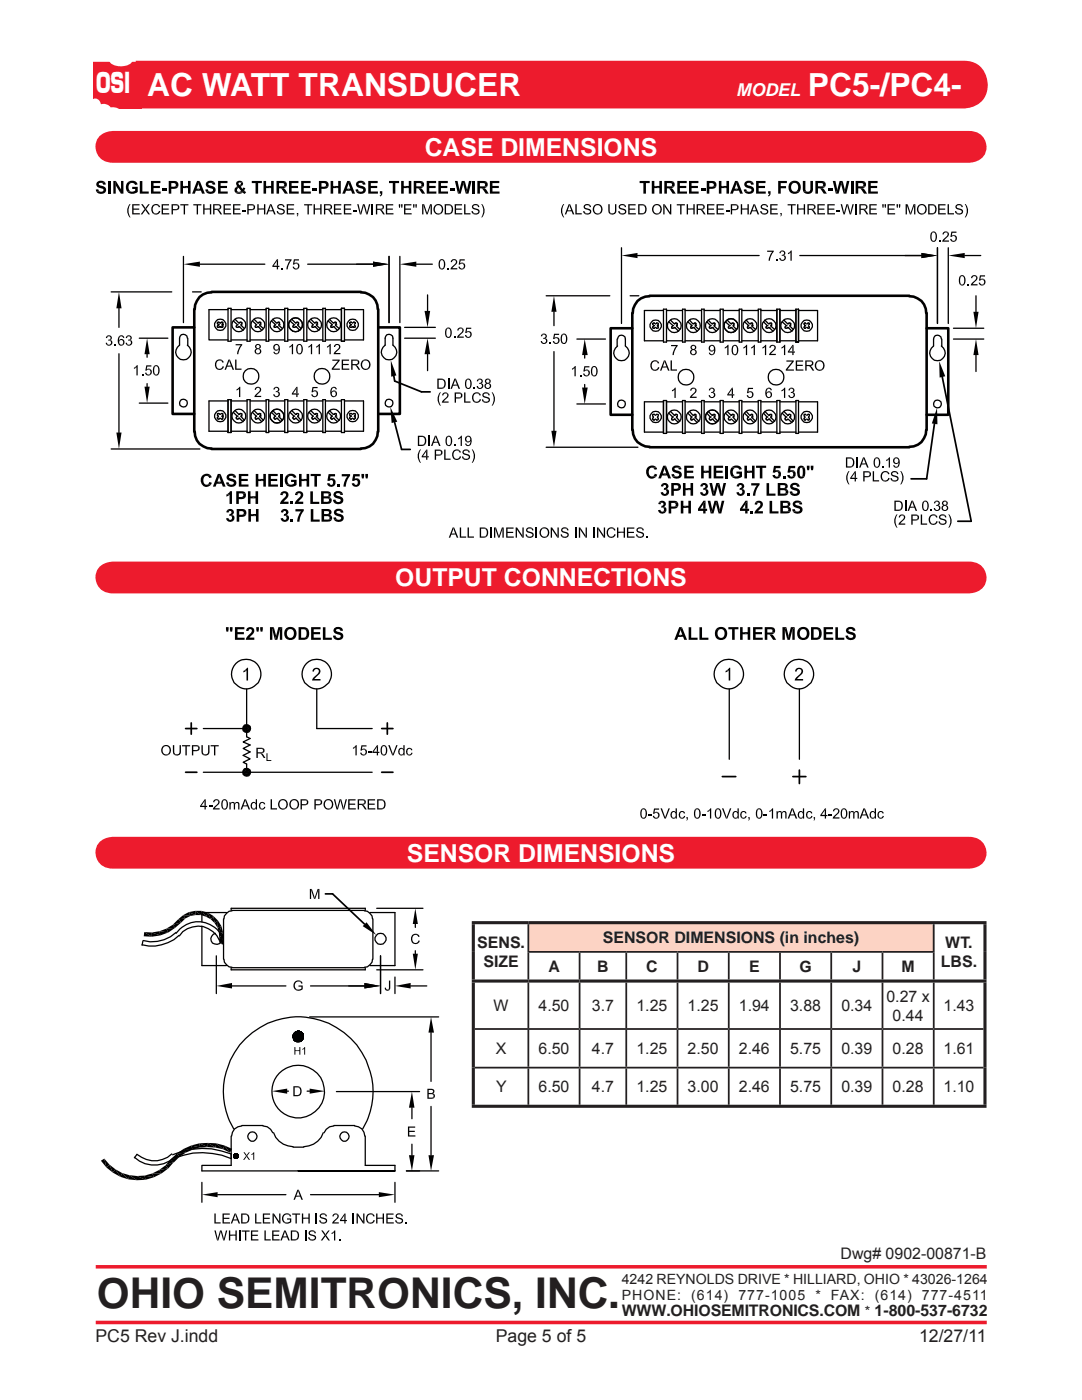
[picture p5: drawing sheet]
<svg xmlns="http://www.w3.org/2000/svg" width="216mm" height="279mm" viewBox="0 0 216 279" stroke-linecap="round" stroke-linejoin="round" font-family="sans-serif">
<defs><g id="words">
<text font-size="8.5" fill="#231f20" x="19.3" y="261">OHIO SEMITRONICS, INC.</text>
<g font-size="6.3" fill="#fff">
<text x="29.4" y="19.2">AC WATT TRANSDUCER</text>
<text x="161.2" y="19.2">PC5-/PC4-</text>
</g>
<text font-size="5.6" fill="#fff" x="19.2" y="18.6">OSI</text>
<g font-size="4.9" fill="#fff">
<text x="84.8" y="31.1">CASE DIMENSIONS</text>
<text x="78.9" y="117">OUTPUT CONNECTIONS</text>
<text x="81.2" y="172">SENSOR DIMENSIONS</text>
</g>
<text font-size="3.5" fill="#fff" x="146.9" y="19.2">MODEL</text>
<g font-size="3.5" fill="#231f20">
<text x="19" y="267.8">PC5 Rev J.indd</text>
<text x="98.9" y="267.8">Page 5 of 5</text>
<text x="183.4" y="267.8">12/27/11</text>
</g>
<g font-size="3.2" fill="#231f20">
<text x="95.2" y="189.2">SENS.</text>
<text x="120.3" y="188.3">SENSOR DIMENSIONS (in inches)</text>
<text x="188.6" y="189.2">WT.</text>
<text x="96.5" y="193">SIZE</text>
<text x="109.5" y="194">A</text>
<text x="119.2" y="194">B</text>
<text x="128.9" y="194">C</text>
<text x="139.2" y="194">D</text>
<text x="149.5" y="194">E</text>
<text x="159.5" y="194">G</text>
<text x="170.1" y="194">J</text>
<text x="179.9" y="194">M</text>
<text x="187.7" y="193">LBS.</text>
<text x="98.5" y="201.8">W</text>
<text x="107.4" y="201.8">4.50</text>
<text x="118.1" y="201.8">3.7</text>
<text x="127" y="201.8">1.25</text>
<text x="137.2" y="201.8">1.25</text>
<text x="147.4" y="201.8">1.94</text>
<text x="157.7" y="201.8">3.88</text>
<text x="167.9" y="201.8">0.34</text>
<text x="176.9" y="199.9">0.27 x</text>
<text x="178.1" y="203.7">0.44</text>
<text x="188.3" y="201.8">1.43</text>
<text x="98.9" y="210.4">X</text>
<text x="107.4" y="210.4">6.50</text>
<text x="118.1" y="210.4">4.7</text>
<text x="127" y="210.4">1.25</text>
<text x="137.2" y="210.4">2.50</text>
<text x="147.4" y="210.4">2.46</text>
<text x="157.7" y="210.4">5.75</text>
<text x="167.9" y="210.4">0.39</text>
<text x="178.1" y="210.4">0.28</text>
<text x="188.3" y="210.4">1.61</text>
<text x="99" y="218">Y</text>
<text x="107.4" y="218">6.50</text>
<text x="118.1" y="218">4.7</text>
<text x="127" y="218">1.25</text>
<text x="137.2" y="218">3.00</text>
<text x="147.4" y="218">2.46</text>
<text x="157.7" y="218">5.75</text>
<text x="167.9" y="218">0.39</text>
<text x="178.1" y="218">0.28</text>
<text x="188.3" y="218">1.10</text>
<text x="167.7" y="251.2">Dwg# 0902-00871-B</text>
<text x="124.1" y="262.6">WWW.OHIOSEMITRONICS.COM</text>
</g>
<g font-size="2.8" fill="#231f20">
<text x="124.1" y="256.2">4242 REYNOLDS DRIVE * HILLIARD, OHIO * 43026-1264</text>
<text x="124.1" y="259.4">PHONE:</text>
<text x="137.9" y="259.4">(614)</text>
<text x="147.3" y="259.4">777-1005</text>
<text x="162.7" y="259.4">*</text>
<text x="165.8" y="259.4">FAX:</text>
<text x="172.5" y="262.6">* 1-800-537-6732</text>
<text x="174.5" y="259.4">(614)</text>
<text x="184" y="259.4">777-4511</text>
</g>
</g></defs>
<path d="M19.1 252.8h177.8M19.1 263.9h177.8" fill="none" stroke="#ed1b2d" stroke-width=".71" stroke-linecap="butt"/>
<path d="M18.6 12.1h9.6v9.6h-9.6z" fill="#ed1b2d"/>
<path d="M19.7 13.8a5.3 5.3 0 0 1 3.7-1.7h168.9a4.8 4.8 0 0 1 4.7 6.1 4.7 4.7 0 0 1-4.7 3.5h-168.9a4.8 4.8 0 0 1-4.6-6.1l.3-1z" fill-rule="evenodd" fill="#ed1b2d"/>
<path d="M18.4 20.1a.92 .92 0 0 1 1-.2 .92 .92 0 0 1 .6 .9 1.23 1.23 0 0 1-1.3 1.7 1.58 1.58 0 0 1-.3-2.4z" fill-rule="evenodd" fill="#fff"/>
<path d="M18.4 20.1a.92 .92 0 0 1 1-.2 .92 .92 0 0 1 .6 .9 1.23 1.23 0 0 1-1.3 1.7 1.58 1.58 0 0 1-.3-2.4z" fill="none" stroke="#fff" stroke-width=".35"/>
<path d="M19.5 21.4a1.5 1.5 0 0 1 2.6 .6 1.45 1.45 0 0 1-1.4 1.1 1.45 1.45 0 0 1-1.4-1.1z" fill-rule="evenodd" fill="#fff"/>
<path d="M19.5 21.4a1.5 1.5 0 0 1 2.6 .6 1.45 1.45 0 0 1-1.4 1.1 1.45 1.45 0 0 1-1.4-1.1z" fill="none" stroke="#fff" stroke-width=".35"/>
<path d="M21.3 21.9a1.85 1.85 0 0 1 2.5 .3 1.68 1.68 0 0 1-2.6 0z" fill-rule="evenodd" fill="#fff"/>
<path d="M21.3 21.9a1.85 1.85 0 0 1 2.5 .3 1.68 1.68 0 0 1-2.6 0z" fill="none" stroke="#fff" stroke-width=".35"/>
<path d="M17.6 10.6h9.3v1.6h-9.3z" fill="#fff"/>
<path d="M17.6 10.6h9.3v1.6h-9.3z" fill="none" stroke="#fff" stroke-width=".35"/>
<path d="M22.3 11.4a3.2 3.2 0 0 1 3.9 .3 .8 .8 0 0 1-.6 1 3.2 3.2 0 0 1-3.6-.4v-.3z" fill-rule="evenodd" fill="#fff"/>
<path d="M22.3 11.4a3.2 3.2 0 0 1 3.9 .3 .8 .8 0 0 1-.6 1 3.2 3.2 0 0 1-3.6-.4v-.3z" fill="none" stroke="#fff" stroke-width=".35"/>
<g fill="none" stroke="#000" stroke-width=".26">
<path d="M22.2 58.3h12.1M36.6 51.2v13.2M38.4 58.3h1.7M39.9 52.7h12.9M61.4 52.7h13M77.6 51.2v13.2M79.8 51.2v13.2M83.1 52.7h3.2M85.3 58.9v3.2M86 40.8v2M109 59h12.7M124 49.4v15.2"/>
<path d="M125.7 59h1.8M127.2 51h24.3M159.6 51h24.3M182.5 40.8v2M187.1 49.4v15.2M189.2 49.4v15.2M192.5 51h3.2M194.7 59v3.2M23.7 61.5v3.8M23.7 70.6v15.7M27.8 67.5h5.7M29.3 70.7v.6"/>
<path d="M29.3 76.6v.6M37.4 67.5a.78 .78 0 0 0-.8-.8 .78 .78 0 0 0-.8 .8v1.4a1.57 1.57 0 0 0-.4 2.3 1.57 1.57 0 0 0 2.4 0 1.57 1.57 0 0 0-.4-2.3M37.5 67.5v1.4M43.3 64.4l.4-.1 .2 .2M43.3 64.6l.3 .1M43.4 64.4v.2M43.4 65.1v.1M43.5 64.8h.1M43.6 64.9l-.3 .2M43.9 65.2l-.2 .1-.4-.1M43.9 64.5l.5-.2 .1 .3-.2 .1M43.9 64.4h.1"/>
<path d="M43.9 65.2h.1M44.3 64.9l.2 .2-.1 .2-.5-.1M44.4 64.8h.1M45.5 61.8h-3.8v6h3.8M45.5 61.5h.6v6.6h-.6zM45.5 79.8v6.5M45.5 79.8h.6zM46.1 67.8h3.2M46.1 61.8h3.2M46.1 79.8v6.5M46.5 64l.8 .7M46.9 63.7l.8 .8"/>
<path d="M47.3 64.8h.1M47.3 64.9l-.2 .3 .4 .1 .2-.1M47.7 64.4h.1M47.7 65.2h.1M47.7 64.5l.2-.2 .4 .1-.2 .3M47.7 65.2l.8 .7M48.1 64.9l.7 .7M48.1 64.8h.1M49.3 61.5h.6v6.6h-.6zM49.3 79.8h.6v6.5h-.6zM49.9 61.8h3.2M49.9 67.8h3.2"/>
<path d="M50.3 64l.8 .7M50.7 63.7l.8 .8M51 64.8h.1M51.1 64.9l-.2 .2 .1 .2 .5-.1M51.5 64.4h.1M51.5 65.2h.1M51.5 65.2l.7 .7M51.8 64.9l.8 .7M51.9 64.8h.1M52 64.4v.2M52.1 64.6l-.3 .1M52.1 64.4l-.4-.1-.2 .2"/>
<path d="M53.1 79.8h.5v6.5h-.5zM53.1 61.5h.5v6.6h-.5zM53.6 67.8h3.2M53.6 61.8h3.2M54.1 64l.8 .7M54.4 63.7l.8 .8M54.7 65.1v.1M54.8 64.8h.1M54.9 64.9l-.2 .2M55.2 65.2l-.2 .1-.3-.1M55.3 64.5l.4-.2 .1 .3-.2 .1M55.3 64.4h.1"/>
<path d="M55.3 65.2h.1M55.3 65.2l.7 .7M55.6 64.9l.8 .7M55.7 64.8h.1M56.8 61.5h.6v6.6h-.6zM56.8 79.8h.6v6.5h-.6zM57.4 61.8h3.2M57.4 67.8h3.2M57.9 64l.7 .7M58.2 63.7l.8 .8M58.6 64.8h.1M58.6 64.9l-.1 .3 .3 .1 .2-.1"/>
<path d="M59 65.2h.1M59 64.4h.1M59.1 64.5l.1-.2 .4 .1-.2 .3M59.1 65.2l.7 .7M59.4 64.9l.7 .7M59.4 64.8h.1M60.6 61.5h.6v6.6h-.6zM60.6 79.8h.6v6.5h-.6zM61.2 61.8h3.2M61.2 67.8h3.2M61.7 64l.7 .7M62 63.7l.8 .8"/>
<path d="M62.3 64.8h.1M62.4 64.9l-.1 .2v.2l.5-.1M62.8 64.4h.1M62.8 65.2h.1M62.9 65.2l.7 .7M63.1 64.9l.8 .7M63.2 64.8h.1M63.3 64.4v.2M63.4 64.6l-.3 .1M63.4 64.4l-.4-.1-.1 .2M64.4 61.5h.5v6.6h-.5zM64.4 79.8h.5v6.5h-.5z"/>
<path d="M64.9 67.8h3.2M64.9 61.8h3.2M65.5 64l.7 .7M65.7 63.7l.8 .8M66.1 65.1v.1M66.1 64.8h.1M66.2 64.9l-.2 .2M66.5 65.2l-.2 .1-.3-.1M66.6 64.4h.1M66.6 65.2h.1M66.6 65.2l.8 .7M66.6 64.5l.4-.2 .1 .3-.2 .1"/>
<path d="M66.9 64.9l.8 .7M67 64.8h.1M68.1 79.8h.6v6.5h-.6zM68.7 61.8h3.8v6h-3.8M68.7 61.5h-.6v6.6h.6M68.7 61.5v6.6zM69.9 64.8h.1M69.9 64.9l-.1 .3 .3 .1 .2-.1M70.3 64.5l-.2-.2-.3 .1 .1 .3M70.4 64.4h.1M70.4 65.2h.1M70.4 64.5l.1-.2 .4 .1-.2 .3"/>
<path d="M70.7 64.8h.1M70.7 64.9l.2 .3-.4 .1-.1-.1M77.2 66.8a.82 .82 0 0 1 1.2 .7v1.4a1.57 1.57 0 0 1 .4 2.3 1.57 1.57 0 0 1-2.4 0 1.57 1.57 0 0 1 .5-2.3v-1.4zM80.7 67.5h6.2M80.7 65.3h6.2M85.3 70.7v3.3M110.5 62.2v2.8M110.5 70.2v15.8M115.1 67.7h5.7M116.7 70.9v.6M116.7 76.7v.6M123.1 67.7v1.3"/>
<path d="M123.2 67.7l.1-.4a.77 .77 0 0 1 .9-.4 .77 .77 0 0 1 .6 .8v1.3a1.57 1.57 0 0 1 .4 2.4 1.57 1.57 0 0 1-2.4 0 1.57 1.57 0 0 1 .4-2.4M130.4 65.1l-.2 .3 .4 .1 .1-.2M130.4 65h.1M130.7 64.6l-.1-.1-.4 .1 .2 .3M130.8 65.4h.1M130.8 65.3l.4 .2M130.8 64.6h.1M131.2 65h.1M131.2 65.1l.2 .1-.1 .3M131.2 64.5l-.4 .1M131.3 64.5l.1 .2-.2 .2M132.4 79.9h.6z"/>
<path d="M132.4 61.7h.6v6.6h-.6zM132.4 79.9v6.6M132.4 62h-3.8v6h3.8M133 79.9v6.6M133 68h3.2M133 62h3.2M133.4 64.2l.8 .7M133.8 63.9l.7 .7M134.2 65h.1M134.2 65.1l-.2 .3 .3 .1M134.5 65.3l-.1 .2M134.5 65.4h.1"/>
<path d="M134.5 64.6h.1M134.6 64.6l.2-.1 .4 .1-.2 .3M134.6 65.3l.8 .8M135 65.1l.7 .7M135 65h.1M136.2 61.7h.5v6.6h-.5zM136.2 79.9h.5v6.6h-.5zM136.7 68h3.3M136.7 62h3.3M137.2 64.2l.8 .7M137.6 63.9l.7 .7M137.9 65h.1"/>
<path d="M138 65.1l-.2 .3 .3 .1 .2-.2M138.3 65.4h.1M138.3 64.6h.1M138.4 65.3l.7 .8M138.4 64.6l.4-.1 .1 .2-.2 .2M138.7 65.1l.8 .7M138.8 65h.1M140 79.9h.5v6.6h-.5zM140 61.7h.5v6.6h-.5zM140.5 68h3.2M140.5 62h3.2M141 64.2l.7 .7"/>
<path d="M141.3 63.9l.8 .7M141.7 65.1l-.2 .3 .4 .1 .2-.2M141.7 65h.1M142.1 65.4h.1M142.1 64.6h.1M142.1 65.3l.8 .8M142.3 64.5l-.2 .1M142.4 64.5l.3 .1-.2 .3M142.5 65h.1M142.5 65.1l.8 .7M143.7 79.9h.6v6.6h-.6zM143.7 61.7h.6v6.6h-.6z"/>
<path d="M144.3 68h3.2M144.3 62h3.2M144.7 64.2l.8 .7M145.1 63.9l.8 .7M145.5 65.1l-.2 .1 .1 .3M145.5 65h.1M145.9 65.4h.1M145.9 64.6h.1M145.9 65.3l-.4 .2M145.9 64.6l.2-.1 .4 .1-.2 .3M145.9 65.3l.8 .8M146.3 65.1l.7 .7"/>
<path d="M146.3 65h.1M147.5 79.9h.5v6.6h-.5zM147.5 61.7h.5v6.6h-.5zM148 68h3.3M148 62h3.3M148.5 64.2l.8 .7M148.9 63.9l.7 .7M149.2 65h.1M149.3 65.1l-.2 .1 .1 .3 .4-.2M149.7 64.6h.1M149.7 65.4h.1M149.7 65.3l.7 .8"/>
<path d="M149.7 64.6l.4-.1 .1 .2-.2 .2M150 65.1l.8 .7M150.1 65h.1M151.3 61.7h.5v6.6h-.5zM151.3 79.9h.5v6.6h-.5zM151.8 62h3.2M151.8 68h3.2M152.3 64.2l.7 .7M152.6 63.9l.8 .7M153 65.1l-.1 .3 .3 .1 .2-.2M153 65h.1M153.5 65.4h.1"/>
<path d="M153.5 64.6h.1M153.5 65.3l.7 .8M153.6 64.5l-.1 .1M153.7 64.5l.3 .1-.2 .3M153.8 65h.1M153.8 65.1l.8 .7M155 61.7v6.6M155 68.3h.6zM155 61.7h.6zM155 79.9h.6v6.6h-.6zM155.6 61.7v6.6M155.6 68h3.2"/>
<path d="M155.6 62h3.2M156.1 64.2l.7 .7M156.4 63.9l.8 .7M156.8 65h.1M156.8 65.1l-.1 .1v.3M157.2 65.4h.1M157.2 64.6h.1M157.2 65.3l-.4 .2M157.3 64.6l.1-.1 .4 .1-.2 .3M157.3 65.3l.7 .8M157.6 65.1l.7 .7M157.6 65h.1"/>
<path d="M158.8 79.9h.5v6.6h-.5zM158.8 61.7h.5zM158.8 61.7v6.6M159.3 62h3.8v6h-3.8M159.3 61.7v6.6h-.5h.5zM160.5 65h.1M160.6 65.1l-.1 .1v.3l.4-.2M160.9 64.6l-.2-.1-.2 .1 .1 .3M161 65.4h.1M161 64.6h.1M161.1 64.6l.1-.1 .3 .1-.2 .3M161.3 65.1l.2 .3-.3 .1-.1-.2"/>
<path d="M161.4 65h.1M187.8 67.7a.78 .78 0 0 0-.7-.8 .78 .78 0 0 0-.8 .8v1.3a1.57 1.57 0 0 0-.4 2.4 1.57 1.57 0 0 0 2.4 0 1.57 1.57 0 0 0-.5-2.4M187.9 67.7v1.3M190.3 67.7h6M190.3 65.5h6M194.7 70.9v3.2M22.2 89.6h17.7M27.8 80.4h5.7M43.3 82.6l.4-.1 .2 .2M43.3 82.9l.3 .1M43.3 83.5l.4 .1 .2-.1M43.4 83.3v.2"/>
<path d="M43.4 82.6v.2M43.5 83h.1M43.6 83.1l-.3 .2M43.9 82.7h.1M43.9 83.5h.1M43.9 82.7l.5-.2 .1 .3M44.3 83.1l.2 .2-.1 .3-.5-.1M44.4 83h.1M44.5 82.9l-.2 .1M45.5 80h-3.8v6.1h3.8M45.5 86.3h.6zM46.1 80h3.2"/>
<path d="M46.1 86.1h3.2M46.5 82.3l.8 .7M46.9 81.9l.8 .8M47.3 83h.1M47.3 83.1l-.2 .4 .4 .1 .2-.1M47.7 82.7h.1M47.7 83.5h.1M47.7 82.7l.4-.2 .2 .3M47.7 83.5l.8 .7M48.1 83h.1M48.1 83.1l.7 .8M48.3 82.9l-.2 .1"/>
<path d="M49.9 80h3.2M49.9 86.1h3.2M50.3 82.3l.8 .7M50.7 81.9l.8 .8M51 83h.1M51.1 83.1l-.2 .2 .1 .3 .5-.1M51.5 82.7h.1M51.5 83.5h.1M51.5 83.5l.7 .7M51.8 83.1l.8 .8M51.9 83h.1M52 82.6v.2"/>
<path d="M52.1 82.9l-.3 .1M52.1 82.6l-.4-.1-.2 .2M53.6 86.1h3.2M53.6 80h3.2M54.1 82.3l.8 .7M54.4 81.9l.8 .8M54.7 83.5l.3 .1 .2-.1M54.7 83.3v.2M54.8 83h.1M54.9 83.1l-.2 .2M55.3 83.5h.1M55.3 83.5l.7 .7"/>
<path d="M55.3 82.7l.4-.2 .1 .3M55.6 83.1l.8 .8M55.7 83h.1M55.8 82.9l-.2 .1M57.4 80h3.2M57.4 86.1h3.2M57.9 82.3l.7 .7M58.2 81.9l.8 .8M58.6 83h.1M58.6 83.1l-.1 .2 .1 .3 .4-.1M59 83.5h.1M59 82.7h.1"/>
<path d="M59.1 83.5l.7 .7M59.1 82.7l.3-.2 .2 .3M59.4 83h.1M59.4 83.1l.7 .8M59.6 82.9l-.2 .1M61.2 80h3.2M61.2 86.1h3.2M61.7 82.3l.7 .7M62 81.9l.8 .8M62.3 83h.1M62.4 83.1l-.1 .2v.3l.5-.1M62.8 82.7h.1"/>
<path d="M62.8 83.5h.1M62.9 83.5l.7 .7M63.1 83.1l.8 .8M63.2 83h.1M63.3 82.6v.2M63.4 82.9l-.3 .1M63.4 82.6l-.4-.1-.1 .2M64.9 80h3.2M64.9 86.1h3.2M65.5 82.3l.7 .7M65.7 81.9l.8 .8M66 83.5l.3 .1 .2-.1"/>
<path d="M66.1 83.3v.2M66.1 83h.1M66.2 83.1l-.2 .2M66.6 82.7h.1M66.6 83.5l.8 .7M66.6 83.5h.1M66.6 82.7l.4-.2 .1 .3M66.9 83.1l.8 .8M67 83h.1M67.1 82.9l-.2 .1M68.7 80h3.8v6.1h-3.8M69.8 82.9l.1 .1"/>
<path d="M69.9 83h.1M69.9 83.1l-.1 .2 .1 .3 .4-.1M70.3 82.7l-.4-.2-.1 .3M70.4 83.5h.1M70.4 82.7h.1M70.4 82.7l.3-.2 .2 .3M70.7 83h.1M70.7 83.1l.2 .4-.2 .1-.3-.1M70.9 82.9l-.2 .1M109 89.3h18.3M115.1 80.6h5.7M130.2 83l.2 .2"/>
<path d="M130.4 83.2h.1M130.4 83.3l-.2 .2 .2 .3 .3-.2M130.7 82.9l-.3-.2-.2 .3M130.8 83.6h.1M130.8 82.9h.1M130.8 83.6l.4 .2M131.2 83.2h.1M131.2 82.7l-.4 .2M131.2 83.3l.2 .2-.1 .3M131.3 82.7l.1 .3M131.4 83l-.2 .2M132.4 80.2h-3.8v6h3.8"/>
<path d="M132.4 86.5h.6zM133 80.2h3.2M133 86.2h3.2M133.4 82.4l.8 .8M133.8 82.1l.7 .8M134.2 83.2h.1M134.2 83.3l-.2 .3 .3 .2M134.5 83.6h.1M134.5 83.6l-.1 .2M134.5 82.9h.1M134.6 83.6l.8 .7M134.6 82.9l.4-.2 .2 .3"/>
<path d="M135 83.3l.7 .8M135 83.2h.1M135.2 83l-.2 .2M136.7 80.2h3.3M136.7 86.2h3.3M137.2 82.4l.8 .8M137.6 82.1l.7 .8M137.9 83.2h.1M138 83.3l-.2 .2 .1 .3 .4-.2M138.3 83.6h.1M138.3 82.9h.1M138.4 82.9l.4-.2 .1 .3"/>
<path d="M138.4 83.6l.7 .7M138.7 83.3l.8 .8M138.8 83.2h.1M138.9 83l-.2 .2M140.5 86.2h3.2M140.5 80.2h3.2M141 82.4l.7 .8M141.3 82.1l.8 .8M141.7 83.2h.1M141.7 83.3l-.2 .3 .2 .2 .4-.2M142.1 83.6l.8 .7M142.1 83.6h.1"/>
<path d="M142.1 82.9h.1M142.3 82.7l-.2 .2M142.4 82.7h.2l.1 .3M142.5 83.2h.1M142.5 83.3l.8 .8M142.7 83l-.2 .2M144.3 80.2h3.2M144.3 86.2h3.2M144.7 82.4l.8 .8M145.1 82.1l.8 .8M145.5 83.2h.1M145.5 83.3l-.2 .2 .1 .3"/>
<path d="M145.9 83.6l-.4 .2M145.9 82.9h.1M145.9 83.6l.8 .7M145.9 82.9l.4-.2 .2 .3M146.3 83.2h.1M146.3 83.3l.7 .8M146.5 83l-.2 .2M148 80.2h3.3M148 86.2h3.3M148.5 82.4l.8 .8M148.9 82.1l.7 .8M149.2 83.2h.1"/>
<path d="M149.3 83.3l-.2 .2 .1 .3 .4-.2M149.7 83.6h.1M149.7 82.9h.1M149.7 82.9l.4-.2 .1 .3M149.7 83.6l.7 .7M150 83.3l.8 .8M150.1 83.2h.1M150.2 83l-.2 .2M151.8 80.2h3.2M151.8 86.2h3.2M152.3 82.4l.7 .8M152.6 82.1l.8 .8"/>
<path d="M153 83.2h.1M153 83.3l-.1 .3 .1 .2 .4-.2M153.5 83.6h.1M153.5 82.9h.1M153.5 83.6l.7 .7M153.6 82.7l-.1 .2M153.7 82.7h.2l.1 .3M153.8 83.2h.1M153.8 83.3l.8 .8M154 83l-.2 .2M155.6 80.2h3.2M155.6 86.2h3.2"/>
<path d="M156.1 82.4l.7 .8M156.4 82.1l.8 .8M156.8 83.2h.1M156.8 83.3l-.1 .2v.3M157.2 83.6l-.4 .2M157.2 82.9h.1M157.3 82.9l.3-.2 .2 .3M157.3 83.6l.7 .7M157.6 83.2h.1M157.6 83.3l.7 .8M157.8 83l-.2 .2M159.3 80.2h3.8v6h-3.8"/>
<path d="M160.5 83l.1 .2M160.5 83.2h.1M160.6 83.3l-.1 .2v.3l.4-.2M160.9 82.9l-.4-.2v.3M161 83.6h.1M161 82.9h.1M161.1 82.9l.3-.2 .1 .3M161.3 83.3l.2 .2-.1 .3-.3-.2M161.4 83.2h.1M161.5 83l-.2 .2M100.4 105.3v2M49.2 137.5v9.5l.7 .4-1.4 .7 1.4 .6-1.4 .7 1.4 .7-1.4 .7 1.4 .6-1.4 .7 .7 .4v1.6"/>
<path d="M63.2 137.5v7.9h11.1M145.5 137.5v14M159.5 137.5v14M40.6 145.4h8.6M40.6 154.1h33.7M49 144.8l-.4 .3M49 153.5l-.4 .4M49.2 144.7l-.7 .7M49.2 153.4l-.7 .7M49.5 144.8l-.9 .8M49.5 153.5l-.9 .8M49.6 144.8l-.9 .9"/>
<path d="M49.6 153.6l-.9 .9M49.7 145l-.9 .8M49.7 153.7l-.9 .9M49.8 145.1l-.8 .8M49.8 153.9l-.8 .8M49.9 145.2l-.8 .8M49.9 154l-.8 .7M49.9 145.5l-.6 .5M49.9 154.2l-.6 .5"/>
<circle cx="43.9" cy="64.8" r="1.13"/>
<circle cx="47.6" cy="64.8" r="1.37"/>
<circle cx="50.1" cy="75.1" r="1.58"/>
<circle cx="51.4" cy="64.8" r="1.37"/>
<circle cx="55.2" cy="64.8" r="1.37"/>
<circle cx="58.9" cy="64.8" r="1.37"/>
<circle cx="62.7" cy="64.8" r="1.37"/>
<circle cx="64.2" cy="75.1" r="1.58"/>
<circle cx="66.5" cy="64.8" r="1.37"/>
<circle cx="70.3" cy="64.8" r="1.13"/>
<circle cx="130.8" cy="65" r="1.13"/>
<circle cx="134.5" cy="65" r="1.37"/>
<circle cx="136.9" cy="75.3" r="1.58"/>
<circle cx="138.3" cy="65" r="1.37"/>
<circle cx="142.1" cy="65" r="1.37"/>
<circle cx="145.8" cy="65" r="1.37"/>
<circle cx="149.6" cy="65" r="1.37"/>
<circle cx="153.4" cy="65" r="1.37"/>
<circle cx="154.8" cy="75.3" r="1.58"/>
<circle cx="157.1" cy="65" r="1.37"/>
<circle cx="160.9" cy="65" r="1.13"/>
<circle cx="36.6" cy="80.5" r=".79"/>
<circle cx="43.9" cy="83" r="1.13"/>
<circle cx="47.6" cy="83" r="1.37"/>
<circle cx="51.4" cy="83" r="1.37"/>
<circle cx="55.2" cy="83" r="1.37"/>
<circle cx="58.9" cy="83" r="1.37"/>
<circle cx="62.7" cy="83" r="1.37"/>
<circle cx="66.5" cy="83" r="1.37"/>
<circle cx="70.3" cy="83" r="1.13"/>
<circle cx="77.6" cy="80.5" r=".79"/>
<circle cx="124" cy="80.6" r=".79"/>
<circle cx="130.8" cy="83.2" r="1.13"/>
<circle cx="134.5" cy="83.2" r="1.37"/>
<circle cx="138.3" cy="83.2" r="1.37"/>
<circle cx="142.1" cy="83.2" r="1.37"/>
<circle cx="145.8" cy="83.2" r="1.37"/>
<circle cx="149.6" cy="83.2" r="1.37"/>
<circle cx="153.4" cy="83.2" r="1.37"/>
<circle cx="157.1" cy="83.2" r="1.37"/>
<circle cx="160.9" cy="83.2" r="1.13"/>
<circle cx="187" cy="80.6" r=".79"/>
<circle cx="49.1" cy="134.5" r="2.96"/>
<circle cx="63.2" cy="134.5" r="2.96"/>
<circle cx="145.4" cy="134.5" r="2.96"/>
<circle cx="159.4" cy="134.5" r="2.96"/>
<circle cx="49.2" cy="145.4" r=".79"/>
<circle cx="49.2" cy="154.1" r=".79"/>
<circle cx="49.2" cy="154.1" r=".62"/>
<circle cx="49.2" cy="145.4" r=".62"/>
</g>
<g fill="none" stroke="#000" stroke-width=".52">
<path d="M42.2 58.3a3.3 3.3 0 0 0-3.3 3.4M42.2 58.3h29.8M72 58.3a3.3 3.3 0 0 1 3.4 3.4M129.6 59h51.8M129.6 59.1a3.3 3.3 0 0 0-3.3 3.4M181.4 59.1a3.3 3.3 0 0 1 3.4 3.4M38.8 65.3h-4.4v17.3h4.4M38.8 61.7v24.4M75.5 65.3h4.3v17.3h-4.3M75.5 61.7v24.4M126.2 65.5h-4.3v17.3h4.3M126.2 62.5v23.3"/>
<path d="M184.9 65.5h4.3v17.3h-4.3M184.9 62.5v23.3M38.9 86.1a3.3 3.3 0 0 0 3.3 3.4M42.2 89.6h29.8M75.4 86.1a3.3 3.3 0 0 1-3.4 3.4M126.3 85.8a3.3 3.3 0 0 0 3.3 3.4M129.6 89.3h51.8M184.8 85.8a3.3 3.3 0 0 1-3.4 3.4"/>
</g>
<g fill="#000">
<path d="M19.1 37.8h.5l.2 .3 .4 .2h-.9zM19.3 36.4a1.15 1.15 0 0 1 1.7 .1h-1l-.3 .2 .2 .3a1.02 1.02 0 0 1 1.2 1.3 1.2 1.2 0 0 1-1.8 0l1.2-.2 .2-.2-.2-.2a1.21 1.21 0 0 1-1.3-1zM20.1 36.5h.9l.1 .3-.5 .1-.1-.3zM21.6 36.1h.6v2.5h-.6zM22.6 36.1h.5v2.5h-.5zM23.1 36.1l1.1 1.7-.1 .8-1-1.6zM24.2 36.1h.4v2.5h-.5zM25.4 36.5h1a.89 .89 0 0 0-.8 .9 .89 .89 0 0 0 .8 .9l-1-.1a1.52 1.52 0 0 1 0-1.7zM25.4 36.4a1.22 1.22 0 0 1 2.1 .4l-.6 .1-.3-.4zM25.4 38.3a1.93 1.93 0 0 0 1.6-.3v-.3h-.6v-.4h1.1l-.1 1a1.5 1.5 0 0 1-2 0zM27.9 36.1h.5v2.1h1.3v.4h-1.8zM30.1 36.1h1.9v.4h-1.4v.6h1.3v.4h-1.3v.7h1.5v.4h-2z"/>
<path d="M32.4 37.5h1v.5h-1zM33.7 36.1h1a.77 .77 0 0 1 .8 .4h-1.3v.8h1.3l-.4 .4h-.9v.9h-.5zM34.4 36.5h1.1v.8h-1.3l.7-.1 .2-.2v-.2l-.2-.2zM36 36.1h.5v1l1 .4h-1v1.1h-.5zM36.5 37.1h1v-1h.5v2.5h-.5v-1.1zM39.3 36.1h.6l-.7 1.5 .9 .5h-1l-.2 .5h-.6zM39.9 36.1l1 2.5h-.6l-.2-.5-.9-.5h.7l-.3-.9zM41 37.8h.5l.1 .3 .4 .2h-.9zM41.2 36.4a1.15 1.15 0 0 1 1.7 .1h-1.1l-.2 .2 .2 .3a1.02 1.02 0 0 1 1.1 1.3 1.2 1.2 0 0 1-1.8 0l1.3-.2 .1-.2-.1-.2a1.21 1.21 0 0 1-1.3-1zM42 36.5h.9l.1 .3-.6 .1-.1-.3zM43.5 36.1h1.9v.4h-1.4v.6h1.3v.4h-1.3v.7h1.4v.4h-1.9zM46.9 38.4h1.5a1.09 1.09 0 0 1-1.5 0z"/>
<path d="M47 37.5h.6a.4 .4 0 0 0-.4 .4 .4 .4 0 0 0 .5 .4h1.4l-.3 .4-.4-.3h-1.5l-.1-.4zM47.2 36.3a.83 .83 0 0 1 1.2 .1h-.7l-.1 .3 .2 .3h.6l-.4 .3 .4 .4 .5 .1-.1 .1a.27 .27 0 0 0 0 .3 .27 .27 0 0 0 .3 .1h-1.4l.4-.2-.5-.6h-.6l.4-.3a.68 .68 0 0 1-.2-.9zM47.8 36.4h.6v.6h-.6l.3-.4zM48.5 37.4l.4 .1v.3l-.5-.1zM50.2 36.1h2.1v.4h-.8v2.1h-.5v-2.1h-.8zM52.6 36.1h.5v1l1 .4h-1v1.1h-.5zM53.1 37.1h1v-1h.5v2.5h-.5v-1.1zM55.2 36.1h1.5l.5 .4h-1.5v.7h1.4l-.5 .4h-.9v1h-.5zM55.8 37.6l1 .1 .7 .9h-.7a1.55 1.55 0 0 0-1-1zM56.1 36.5h1.1l-.1 .7h-1.4l.9-.1 .1-.2-.1-.3zM57.7 36.1h1.9v.4h-1.4v.6h1.3v.4h-1.3v.7h1.4v.4h-1.9zM60.1 36.1h1.9v.4h-1.4v.6h1.3v.4h-1.3v.7h1.4v.4h-1.9z"/>
<path d="M62.4 37.5h.9v.5h-.9zM63.6 36.1h1.1a.77 .77 0 0 1 .8 .4h-1.4v.8h1.4l-.5 .4h-.9v.9h-.5zM64.4 36.5h1.1v.8h-1.4l.7-.1 .2-.2v-.2l-.2-.2zM66 36.1h.5v1l1 .4h-1v1.1h-.5zM66.5 37.1h1v-1h.5v2.5h-.5v-1.1zM69.3 36.1h.5l-.6 1.5 .9 .5h-1l-.3 .5h-.5zM69.8 36.1l1 2.5h-.5l-.2-.5-.9-.5h.7l-.3-.9zM70.9 37.8h.5l.2 .3 .4 .2h-.9zM71.2 36.4a1.15 1.15 0 0 1 1.6 .1h-1l-.3 .2 .2 .3a1.02 1.02 0 0 1 1.2 1.3 1.2 1.2 0 0 1-1.8 0l1.3-.2 .1-.2-.2-.2a1.21 1.21 0 0 1-1.3-1zM71.9 36.5h.9l.1 .3-.5 .1-.1-.3zM73.5 36.1h1.9v.4h-1.4v.6h1.3v.4h-1.3v.7h1.4v.4h-1.9zM75.8 38.2h.5l-.1 .7-.3 .3-.1-.2 .2-.4h-.2z"/>
<path d="M77.6 36.1h2v.4h-.7v2.1h-.5v-2.1h-.8zM80 36.1h.6v1l1 .4h-1v1.1h-.6zM80.6 37.1h1v-1h.5v2.5h-.5v-1.1zM82.6 36.1h1.5l.4 .4h-1.4v.7h1.4l-.5 .4h-.9v1h-.5zM83.2 37.6l.9 .1 .7 .9h-.6a1.55 1.55 0 0 0-1-1zM83.5 36.5h1v.7h-1.4l.9-.1 .1-.2-.1-.3zM85.1 36.1h1.9v.4h-1.3v.6h1.2v.4h-1.2v.7h1.4v.4h-2zM87.5 36.1h1.9v.4h-1.4v.6h1.3v.4h-1.3v.7h1.4v.4h-1.9zM89.8 37.5h1v.5h-1zM90.8 36.1h.5l.4 1.8-.3 .7zM92.1 36.1h.6l-.3 .7-.5 1.8h-.5zM92.7 36.1l.5 1.8-.3 .7-.5-1.8z"/>
<path d="M93.6 36.1h.5l-.6 2.5h-.6zM94.3 36.1h.5v2.5h-.5zM95.2 36.1h1.6l.4 .4h-1.4v.7h1.4l-.5 .4h-.9v1h-.6zM95.9 37.6l.9 .1 .7 .9h-.6a1.55 1.55 0 0 0-1-1zM96.2 36.5h1v.7h-1.4l.9-.1 .1-.2-.1-.3zM97.8 36.1h1.8v.4h-1.3v.6h1.2v.4h-1.2v.7h1.4v.4h-1.9zM127.6 36.1h2v.4h-.7v2.1h-.5v-2.1h-.8zM130.1 36.1h.5v1l1 .4h-1v1.1h-.5zM130.6 37.1h1v-1h.5v2.5h-.5v-1.1zM132.6 36.1h1.5l.5 .4h-1.5v.7h1.4l-.5 .4h-.9v1h-.5zM133.2 37.6l.9 .1 .7 .9h-.6a1.55 1.55 0 0 0-1-1zM133.5 36.5h1.1l-.1 .7h-1.4l.9-.1 .1-.2-.1-.3z"/>
<path d="M135.1 36.1h1.9v.4h-1.3v.6h1.2v.4h-1.2v.7h1.4v.4h-2zM137.5 36.1h1.9v.4h-1.4v.6h1.3v.4h-1.3v.7h1.4v.4h-1.9zM139.8 37.5h1v.5h-1zM141 36.1h1a.77 .77 0 0 1 .9 .4h-1.4v.8h1.4l-.5 .4h-.9v.9h-.5zM141.8 36.5h1.1v.8h-1.4l.7-.1 .2-.2v-.2l-.2-.2zM143.4 36.1h.6v1l1 .4h-1v1.1h-.6zM144 37.1h1v-1h.5v2.5h-.5v-1.1zM146.7 36.1h.5l-.6 1.5 .9 .5h-1.1l-.2 .5h-.5zM147.2 36.1l1 2.5h-.5l-.2-.5-.9-.5h.7l-.4-.9zM148.4 37.8h.5l.1 .3 .5 .2h-1zM148.6 36.4a1.15 1.15 0 0 1 1.7 .1h-1l-.3 .2 .2 .3a1.02 1.02 0 0 1 1.2 1.3 1.2 1.2 0 0 1-1.9 0l1.3-.2 .2-.2-.2-.2a1.21 1.21 0 0 1-1.3-1zM149.4 36.5h.9l.1 .3-.5 .1-.1-.3z"/>
<path d="M150.9 36.1h1.8v.4h-1.3v.6h1.3v.4h-1.3v.7h1.4v.4h-1.9zM153.3 38.2h.5l-.1 .7-.4 .3-.1-.2 .3-.4h-.2zM155.3 36.1h1.7v.4h-1.2v.6h1v.5h-1v1h-.5zM157.6 36.5h.9a.9 .9 0 0 0-.7 .9 .9 .9 0 0 0 .8 .9h.9a1.31 1.31 0 0 1-1.8 0 1.31 1.31 0 0 1-.1-1.8zM157.6 36.4a1.31 1.31 0 0 1 1.9 0 1.31 1.31 0 0 1 0 1.9l-.9-.1a.9 .9 0 0 0 .7-.8 .9 .9 0 0 0-.7-.9zM160.2 36.1h.5v1.5a.51 .51 0 0 0 .5 .7l-.9-.1zM161.7 36.1h.5v1.3a1.06 1.06 0 0 1-.6 1.2 1.06 1.06 0 0 1-1.3-.3h.9a.53 .53 0 0 0 .5-.8zM162.7 36.1h1.5l.5 .4h-1.5v.7h1.5l-.5 .4h-1v1h-.5zM163.3 37.6l1 .1 .7 .9h-.6a1.55 1.55 0 0 0-1.1-1zM163.6 36.5h1.1v.7h-1.5l.9-.1 .1-.2-.1-.3zM165.2 37.5h1v.5h-1zM166.2 36.1h.5l.4 1.8-.3 .7z"/>
<path d="M167.5 36.1h.6l-.3 .7-.5 1.8h-.5zM168.1 36.1l.5 1.8-.3 .7-.5-1.8zM169 36.1h.5l-.6 2.5h-.6zM169.8 36.1h.5v2.5h-.5zM170.7 36.1h1.6l.4 .4h-1.5v.7h1.5l-.5 .4h-1v1h-.5zM171.4 37.6l.9 .1 .7 .9h-.6a1.55 1.55 0 0 0-1-1zM171.6 36.5h1.1v.7h-1.5l1-.1 .1-.2-.1-.3zM173.2 36.1h1.9v.4h-1.4v.6h1.3v.4h-1.3v.7h1.5v.4h-2zM25.9 40.7h.2a2.35 2.35 0 0 0 0 2.7h-.2a2.05 2.05 0 0 1 0-2.7zM26.4 40.8h1.5v.2h-1.3v.6h1.2v.3h-1.2v.7h1.3v.2h-1.5zM28.2 40.8h.3l1.4 2h-.3zM28.9 41.7l.1 .2-.6 .9h-.3z"/>
<path d="M29.6 40.8h.3l-.7 .9-.2-.2zM30.6 40.9l.6-.2 .5 .2h-.6a.84 .84 0 0 0-.6 .9 .84 .84 0 0 0 .6 .8h-.6a1.22 1.22 0 0 1 .1-1.7zM30.5 42.6l.9-.1 .3-.4h.3a.9 .9 0 0 1-1.5 .5zM31.1 40.9h.6l.3 .4-.3 .1-.1-.3zM32.3 40.8h1.4v.2h-1.2v.6h1.2v.3h-1.2v.7h1.3v.2h-1.5zM34.2 40.8h1.1l.4 .2h-1.2v.7l1.1 .1-.4 .2h-.7v.8h-.3zM35 41h.7l.1 .3-.2 .5-1.1-.1h.8l.2-.2-.1-.5zM36 40.8h1.6v.2h-.7v1.8h-.2v-1.8h-.7zM36.6 52.7l3.3-.5v1zM38.6 40.8h1.6v.2h-.7v1.8h-.3v-1.8h-.6zM40.5 40.8h.3v.8l1.1 .2h-1.1v1h-.3zM40.8 41.6h1.1v-.8h.2v2h-.2v-1z"/>
<path d="M42.5 40.8h1.2l.3 .1-1.2 .1v.7h1.2l-.4 .2h-.8v.9h-.3zM43.1 41.9h.6l.6 .9h-.3l-.6-.8zM43.4 41l.6-.1 .2 .3-.2 .5h-1.2l.9-.1 .2-.2-.2-.4zM44.6 40.8h1.5v.2h-1.2v.6h1.1v.3h-1.1v.7h1.2v.2h-1.5zM46.5 40.8h1.5v.2h-1.2v.6h1.1v.3h-1.1v.7h1.2v.2h-1.5zM48.4 41.9h.7v.3h-.7zM49.3 40.8h1.1l.4 .2h-1.2v.7l1.2 .1-.4 .2h-.8v.8h-.3zM50.1 41h.7l.1 .3-.1 .5-1.2-.1h.9l.1-.2-.1-.5zM51.3 40.8h.3v.8l1.1 .2h-1.1v1h-.3zM51.6 41.6h1.1v-.8h.2v2h-.2v-1zM53.9 40.8h.3l-.5 1.2 .8 .2h-.9l-.2 .6h-.3zM54.2 40.8l.8 2h-.3l-.2-.6-.8-.2h.7l-.4-1z"/>
<path d="M55.2 42.1h.3l.1 .3 .5 .2h-.7zM55.3 51.7h.2l-.9 1.3h1.2v.3h-.3v.5h-.3v-.5h-.9v-.3zM55.5 51.7v1.3h-.9h.6v-.9zM55.4 41a.89 .89 0 0 1 1.2 0h-.9l-.1 .4 .2 .1a.86 .86 0 0 1 1 .9 .95 .95 0 0 1-1.4 .2h.8l.4-.3a.9 .9 0 0 0-1-.6l-.2-.2zM56.2 53.5h.3v.3h-.3zM56 41h.6l.2 .3h-.3l-.1-.2zM56.9 51.7h1.3l-.6 1.3-.2 .8h-.3l.1-.5 .7-1.3h-1zM58.4 53.2h.3l.2 .4h.7a.67 .67 0 0 1-.7 .2 .67 .67 0 0 1-.5-.6zM57.2 40.8h1.5v.2h-1.2v.6h1.1v.3h-1.1v.7h1.2v.2h-1.5zM58.7 52.5l.4-.1 .4 .2zM59.2 42.5h.3v.6l-.2 .1 .1-.4h-.2zM59.1 52.6l.5 .1a.76 .76 0 0 1 0 .9h-.5a.48 .48 0 0 0 .4-.5 .48 .48 0 0 0-.4-.5z"/>
<path d="M58.6 51.7h1.1v.3h-.9l-.1 .5 .9 .1-1.2 .2zM60.7 40.8h1.6v.2h-.7v1.8h-.2v-1.8h-.7zM62.6 40.8h.2v.8l1.1 .2h-1.1v1h-.2zM62.8 41.6h1.1v-.8h.3v2h-.3v-1zM64.6 40.8h1.2l.3 .1-1.2 .1v.7h1.2l-.4 .2h-.8v.9h-.3zM65.2 41.9h.6l.6 .9h-.3l-.6-.8zM65.6 41l.5-.1 .2 .3-.2 .5h-1.2l.9-.1 .2-.2-.1-.4zM66.6 40.8h1.5v.2h-1.2v.6h1.1v.3h-1.1v.7h1.2v.2h-1.5zM68.6 40.8h1.5v.2h-1.2v.6h1.1v.3h-1.1v.7h1.2v.2h-1.5zM70.4 41.9h.7v.3h-.7zM71.3 40.8h.3l.3 1.7-.1 .3zM72.4 40.8h.4l-.7 2h-.3z"/>
<path d="M72.8 40.8l.4 1.7-.1 .3-.5-1.8zM73.6 40.8h.3l-.6 2h-.2zM74.4 52.2l3.2 .5-3.2 .5zM75 40.8h1.2l.3 .1-1.2 .1v.7h1.2l-.4 .2h-.8v.9h-.3zM75.6 41.9h.6l.6 .9h-.3l-.6-.8zM75.9 41l.6-.1 .1 .3-.1 .5h-1.2l.9-.1 .1-.2-.1-.4zM77 40.8h1.5v.2h-1.2v.6h1.1v.3h-1.1v.7h1.2v.2h-1.5zM79.6 40.8h.3l-.1 .7h-.2zM80 40.8h.3v.7h-.2zM80.6 40.8h1.5v.2h-1.2v.6h1.1v.3h-1.1v.7h1.2v.2h-1.5zM82.4 40.8h.3l-.1 .7h-.1zM79.8 52.7l3.3-.5v1z"/>
<path d="M82.9 40.8h.3l-.1 .7h-.1zM84.6 40.8l.6 1.7-.1 .3-.6-1.7zM85.8 40.8h.4l-.3 .3-.6 1.7h-.2zM86.8 41l.7-.1a.83 .83 0 0 0-.8 .9 .83 .83 0 0 0 .8 .8h.6a1.05 1.05 0 0 1-1.4-.2 1.05 1.05 0 0 1 .1-1.4zM86.8 40.9h.1a1.05 1.05 0 0 1 1.4 .3 1.05 1.05 0 0 1-.2 1.4h-.6a.83 .83 0 0 0 .7-.8 .83 .83 0 0 0-.7-.9zM87.7 51.9h.5a1.06 1.06 0 0 0 0 1.7h-.5l-.1-.2-.1-.8zM87.8 51.9l.4-.2a1.14 1.14 0 0 1 .7 1 1.14 1.14 0 0 1-.7 1.1l-.5-.2h.5a1.16 1.16 0 0 0 .3-1.4l-.3-.3zM89.3 53.5h.3v.3h-.3zM88.7 40.8h1.1l.3 .2h-1.1v1.6h1.1l-.4 .2h-1zM89.4 41h.8a1.26 1.26 0 0 1-.1 1.6h-1.1a.82 .82 0 0 0 1.1-.6 .82 .82 0 0 0-.7-1zM90.1 52a.73 .73 0 0 1 1-.1l-.7 .1-.2 .3h-.3zM90.6 51.9l.5 .1a.73 .73 0 0 1-.3 1l-.6 .5h1v.3h-1.3l.1-.4a1.59 1.59 0 0 0 .9-1.3z"/>
<path d="M91.5 53.2h.2l.3 .4h.6a.67 .67 0 0 1-.7 .2 .67 .67 0 0 1-.4-.6zM91.8 52.5l.4-.1 .4 .2zM90.7 40.8h1.5v.2h-1.2v.6h1.1v.3h-1.1v.7h1.2v.2h-1.5zM92.1 52.6l.6 .1a.76 .76 0 0 1-.1 .9h-.5a.48 .48 0 0 0 .5-.5 .48 .48 0 0 0-.5-.5zM91.7 51.7h1v.3h-.8l-.1 .5 .8 .1-1.1 .2zM92.6 40.8h.3v1.8h1v.2h-1.3zM94.1 42.1h.2l.2 .3 .4 .2h-.6zM94.2 41a.89 .89 0 0 1 1.3 0h-1l-.1 .4 .2 .1a.86 .86 0 0 1 1.1 .9 .95 .95 0 0 1-1.4 .2h.8l.3-.3a.9 .9 0 0 0-.9-.6l-.3-.2zM94.9 41h.6l.1 .3h-.2l-.1-.2zM96 40.7h.2a2.06 2.06 0 0 1 0 2.7h-.2a2.36 2.36 0 0 0 0-2.7zM112.4 40.7h.2a2.35 2.35 0 0 0 0 2.7h-.2a2.05 2.05 0 0 1 0-2.7zM113.5 40.8h.3l-.5 1.2 .8 .2h-.9l-.2 .6h-.3z"/>
<path d="M113.8 40.8l.8 2h-.3l-.2-.6-.8-.2h.7l-.4-1zM114.8 40.8h.3v1.8h1v.2h-1.3zM116.4 42.1h.2l.2 .3 .4 .2h-.7zM116.5 41a.89 .89 0 0 1 1.3 0h-1l-.1 .4 .2 .1a.86 .86 0 0 1 1.1 .9 .95 .95 0 0 1-1.5 .2h.8l.4-.3a.9 .9 0 0 0-.9-.6l-.3-.2zM117.2 41h.6l.1 .3h-.2l-.1-.2zM118.6 41l.7-.1a.83 .83 0 0 0-.8 .9 .83 .83 0 0 0 .7 .8h.7a1.05 1.05 0 0 1-1.5-.2 1.05 1.05 0 0 1 .2-1.4zM118.6 40.9h.1a1.05 1.05 0 0 1 1.4 .3 1.05 1.05 0 0 1-.2 1.4h-.7a.83 .83 0 0 0 .8-.8 .83 .83 0 0 0-.7-.9zM121.4 40.8h.3v1.1a.52 .52 0 0 0 .5 .7h-.7l-.1-.2zM122.7 40.8h.3a2.45 2.45 0 0 1-.3 1.9 .95 .95 0 0 1-1.2-.1h.7a.5 .5 0 0 0 .5-.7zM123.4 42.1h.2l.2 .3 .4 .2h-.7zM123.5 41a.89 .89 0 0 1 1.3 0h-1l-.1 .4 .2 .1a.86 .86 0 0 1 1 .9 .95 .95 0 0 1-1.4 .2h.8l.4-.3a.9 .9 0 0 0-.9-.6l-.3-.2zM124.2 41h.6l.1 .3h-.2l-.1-.2z"/>
<path d="M125.4 40.8h1.4v.2h-1.2v.6h1.2v.3h-1.2v.7h1.3v.2h-1.5zM124 51l3.2-.5v1zM127.3 40.8h1.1l.3 .2h-1.1v1.6h1.1l-.4 .2h-1zM128 41h.8a1.26 1.26 0 0 1 0 1.6h-1.2a.82 .82 0 0 0 1.1-.6 .82 .82 0 0 0-.7-1zM130.4 41l.7-.1a.83 .83 0 0 0-.7 .9 .83 .83 0 0 0 .7 .8h.6a1.05 1.05 0 0 1-1.4-.2 1.05 1.05 0 0 1 .1-1.4zM130.5 40.9a1.05 1.05 0 0 1 1.4 .3 1.05 1.05 0 0 1-.2 1.4h-.6a.83 .83 0 0 0 .7-.8 .83 .83 0 0 0-.7-.9zM132.6 40.8l1.1 1.6v.4l-1.1-1.6zM135 40.8h1.7v.2h-.7v1.8h-.3v-1.8h-.7zM137 40.8h.3v.8l1.1 .2h-1.1v1h-.3zM137.3 41.6h1.1v-.8h.2v2h-.2v-1zM139 40.8h1.2l.3 .1-1.2 .1v.7h1.2l-.4 .2h-.8v.9h-.3zM139.6 41.9h.6l.6 .9h-.3l-.6-.8z"/>
<path d="M139.9 41l.6-.1 .1 .3-.1 .5h-1.2l.9-.1 .1-.2-.1-.4zM141.1 40.8h1.5v.2h-1.3v.6h1.2v.3h-1.2v.7h1.3v.2h-1.5zM143 40.8h1.5v.2h-1.3v.6h1.2v.3h-1.2v.7h1.3v.2h-1.5zM144.8 41.9h.8v.3h-.8zM145.8 40.8h1.1l.4 .2h-1.2v.7l1.1 .1-.4 .2h-.7v.8h-.3zM146.6 41h.7l.1 .3-.2 .5-1.1-.1h.8l.2-.2-.2-.5zM147.8 40.8h.3v.8l1 .2h-1v1h-.3zM148.1 41.6h1v-.8h.3v2h-.3v-1zM150.4 40.8h.2l-.4 1.2 .7 .2h-.8l-.2 .6h-.3zM150.6 40.8l.9 2h-.3l-.3-.6-.7-.2h.7l-.4-1zM151.7 42.1h.2l.2 .3 .4 .2h-.6zM151.8 41a.89 .89 0 0 1 1.3 0h-1l-.1 .4 .3 .1a.86 .86 0 0 1 1 .9 .95 .95 0 0 1-1.4 .2h.8l.3-.3a.9 .9 0 0 0-.9-.6l-.3-.2z"/>
<path d="M152.5 41h.6l.2 .3h-.3l-.1-.2zM153.1 50h1.3l-.6 1.2-.2 .8h-.2v-.4l.7-1.3h-1zM154.8 51.7h.3v.3h-.3zM153.7 40.8h1.5v.2h-1.2v.6h1.1v.3h-1.1v.7h1.2v.2h-1.5zM155.7 50.2h.4l-.2 .1-.1 .3-.3-.1zM155.5 51.5h.2l.1 .2 .3 .2h-.5zM155.7 42.5h.3l-.1 .6-.1 .1v-.4h-.1zM156 50.8l.5 .1h-.1l.2 .1-.6 .1zM155.7 50.2a.56 .56 0 0 1 .7-.1 .56 .56 0 0 1 .1 .8h-.5l.4-.2v-.4zM156.2 51h.4l.2 .5a.69 .69 0 0 1-.5 .5 .69 .69 0 0 1-.7-.1l.8-.1 .1-.2-.1-.5zM157.2 50.5l.5-.1-.5 .3zM157.4 50.4l.6-.4v2h-.3v-1.6z"/>
<path d="M157.2 40.8h1.6v.2h-.7v1.8h-.3v-1.8h-.6zM159 40.8h.3v.8l1.1 .2h-1.1v1h-.3zM159.3 41.6h1.1v-.8h.2v2h-.2v-1zM161.1 40.8h1.2l.3 .1-1.2 .1v.7h1.2l-.4 .2h-.8v.9h-.3zM161.7 41.9h.6l.6 .9h-.3l-.6-.8zM162 41l.6-.1 .1 .3-.1 .5h-1.2l.9-.1 .1-.2-.1-.4zM163.1 40.8h1.5v.2h-1.2v.6h1.1v.3h-1.1v.7h1.2v.2h-1.5zM165.1 40.8h1.5v.2h-1.2v.6h1.1v.3h-1.1v.7h1.2v.2h-1.5zM166.9 41.9h.7v.3h-.7zM167.7 40.8h.3l.4 1.7-.1 .3zM168.9 40.8h.3l-.6 2h-.3zM169.2 40.8l.5 1.7-.1 .3-.5-1.8z"/>
<path d="M170.1 40.8h.3l-.6 2h-.2zM171.5 40.8h1.2l.3 .1-1.3 .1v.7h1.3l-.5 .2h-.8v.9h-.2zM172.1 41.9h.5l.7 .9h-.4l-.6-.8zM172.4 41l.6-.1 .1 .3-.1 .5h-1.3l.9-.1 .2-.2-.1-.4zM173.5 40.8h1.4v.2h-1.2v.6h1.2v.3h-1.2v.7h1.3v.2h-1.5zM176 40.8h.3v.7h-.2zM176.5 40.8h.3l-.1 .7h-.1zM177.1 40.8h1.5v.2h-1.2v.6h1.1v.3h-1.1v.7h1.2v.2h-1.5zM178.9 40.8h.3l-.1 .7h-.1zM179.4 40.8h.2v.7h-.2zM181.1 40.8l.6 1.7-.1 .3-.6-1.7zM182.3 40.8h.4l-.3 .3-.6 1.7h-.2z"/>
<path d="M183.3 41l.6-.1a.83 .83 0 0 0-.7 .9 .83 .83 0 0 0 .7 .8h.7a1.05 1.05 0 0 1-1.5-.2 1.05 1.05 0 0 1 .2-1.4zM183.9 50.5l3.2 .5-3.2 .5zM183.3 40.9h.1a1.05 1.05 0 0 1 1.4 .3 1.05 1.05 0 0 1-.2 1.4h-.7a.83 .83 0 0 0 .8-.8 .83 .83 0 0 0-.8-.9zM185.8 46.4h.5a1.06 1.06 0 0 0 0 1.7h-.5l-.1-.3-.1-.7zM185.2 40.8h1l.4 .2h-1.1v1.6h1.1l-.4 .2h-1zM185.9 46.4l.4-.2a1.14 1.14 0 0 1 .7 1 1.14 1.14 0 0 1-.7 1.1l-.5-.2h.5a1.16 1.16 0 0 0 .3-1.4l-.3-.3zM185.9 41h.8a1.26 1.26 0 0 1-.1 1.6h-1.1a.82 .82 0 0 0 1.1-.6 .82 .82 0 0 0-.7-1zM187.4 47.9h.3v.3h-.3zM187.2 40.8h1.5v.2h-1.2v.6h1.1v.3h-1.1v.7h1.2v.2h-1.5zM188.2 46.4a.73 .73 0 0 1 1 0h-.7l-.2 .4h-.2zM188.7 46.4h.6a.73 .73 0 0 1-.4 1.1l-.5 .5h1v.2h-1.4l.1-.3a1.59 1.59 0 0 0 .9-1.4zM189.1 40.8h.3v1.8h1v.2h-1.3z"/>
<path d="M189.6 47.7h.3l.2 .3 .7 .1a.67 .67 0 0 1-.7 .1 .67 .67 0 0 1-.5-.5zM189.9 47l.4-.1 .4 .1zM190.2 47.1h.6a.76 .76 0 0 1 0 1h-.5a.48 .48 0 0 0 .4-.5 .48 .48 0 0 0-.5-.5zM190.6 42.1h.2l.2 .3 .4 .2h-.7zM189.8 46.2h1.1v.3h-.9l-.1 .5 .9 .1-1.2 .2zM190.7 41a.89 .89 0 0 1 1.3 0h-1l-.1 .4 .2 .1a.86 .86 0 0 1 1 .9 .95 .95 0 0 1-1.4 .2h.8l.4-.3a.9 .9 0 0 0-.9-.6l-.3-.2zM191.5 55.1h.5a1.06 1.06 0 0 0 0 1.7h-.5l-.1-.2-.1-.8zM191.4 41h.6l.1 .3h-.2l-.1-.2zM191.6 55.1l.4-.2a1.14 1.14 0 0 1 .7 1 1.14 1.14 0 0 1-.7 1.1l-.5-.2h.5a1.16 1.16 0 0 0 .3-1.4l-.3-.3zM189.2 51l3.3-.5v1zM192.5 40.7h.2a2.06 2.06 0 0 1 0 2.7h-.2a2.36 2.36 0 0 0 0-2.7zM193.1 56.7h.3v.3h-.3z"/>
<path d="M193.9 55.2a.73 .73 0 0 1 1-.1l-.7 .1-.2 .3h-.2zM194.4 55.1l.6 .1a.73 .73 0 0 1-.4 1l-.5 .5h1v.3h-1.4l.1-.4a1.58 1.58 0 0 0 .9-1.3zM195.3 56.4h.3l.2 .4h.7a.67 .67 0 0 1-.7 .2 .67 .67 0 0 1-.5-.6zM195.6 55.7l.4-.1 .4 .2zM195.9 55.8l.6 .1a.76 .76 0 0 1 0 .9h-.5a.48 .48 0 0 0 .4-.5 .48 .48 0 0 0-.5-.5zM195.5 54.9h1.1v.3h-.9l-.1 .5 .9 .1-1.2 .2zM21.3 67.1h.4l-.2 .1-.1 .3-.3-.1zM21.1 68.4h.2l.1 .2 .3 .2h-.4zM21.6 67.8h.5l-.1 .1 .3 .1h-.7zM21.3 67.1a.56 .56 0 0 1 .8-.1 .56 .56 0 0 1 0 .8h-.4l.3-.1v-.5zM21.8 68h.5l.1 .4a.69 .69 0 0 1-.4 .6 .69 .69 0 0 1-.7-.2l.7-.1 .1-.2-.1-.4zM22.9 68.7h.3v.3h-.3z"/>
<path d="M23.7 58.3l.6 3.2h-1.1zM23.8 67.1h.4l-.4 .3-.1 .5h.3a.48 .48 0 0 0-.2 .5 .48 .48 0 0 0 .4 .4h.5l-.6 .2a1.27 1.27 0 0 1-.3-1.9zM23.8 67.1a.61 .61 0 0 1 1 .3h-.2l-.2-.2zM23.8 67.9a.59 .59 0 0 1 .9-.1zM24.2 67.9h.5l.1 .5-.1 .4h-.5l.3-.2 .1-.3-.1-.3zM25.3 67.1h.4l-.2 .1-.2 .3-.2-.1zM25.1 68.4h.2l.1 .2 .3 .2h-.5zM25.6 67.8h.5l-.1 .1 .2 .1h-.6zM25.3 67.1a.56 .56 0 0 1 .7-.1 .56 .56 0 0 1 .1 .8h-.5l.4-.1v-.5zM25.7 68h.5l.2 .4a.69 .69 0 0 1-.5 .6 .69 .69 0 0 1-.7-.2l.8-.1 .1-.2-.1-.4zM26.7 73.4l.5-.1-.5 .3zM26.9 73.3l.6-.4v2h-.3v-1.6z"/>
<path d="M28.3 74.6h.3v.3h-.3zM29.3 67.5l.6 3.2h-1.1zM28.8 77.2h1.1l-.6 3.2zM28.9 74.4h.3l.2 .3 .7 .1a.67 .67 0 0 1-.7 .1 .67 .67 0 0 1-.5-.5zM29.3 73.7l.4-.1 .4 .1zM29.6 73.8h.6a.76 .76 0 0 1-.1 1h-.5a.48 .48 0 0 0 .4-.5 .48 .48 0 0 0-.4-.5zM29.2 72.9h1v.2h-.8l-.1 .6 .8 .1-1.1 .2zM30.7 73.1h.5a1.06 1.06 0 0 0 0 1.7h-.5l-.1-.3-.1-.7zM30.8 73l.4-.1a1.14 1.14 0 0 1 .7 1 1.14 1.14 0 0 1-.7 1.1l-.5-.2h.5a1.16 1.16 0 0 0 .3-1.4l-.3-.3zM43.3 71.9l.6-.2 .5 .3h-.6a.84 .84 0 0 0-.6 .8 .84 .84 0 0 0 .6 .8h-.6a1.22 1.22 0 0 1 .1-1.7zM43.2 73.6l.9-.1 .3-.4 .3 .1a.9 .9 0 0 1-1.5 .4zM43.8 72h.6l.2 .3-.2 .1-.2-.3z"/>
<path d="M45.6 71.8h.3l-.5 1.2 .8 .2h-.9l-.2 .6h-.3zM45.9 71.8l.8 2h-.3l-.2-.6-.8-.2h.7l-.4-1zM46.9 71.8h.3v1.8h1v.2h-1.3zM47.2 77.7l.5-.1-.5 .3zM47.3 77.6l.6-.4v2h-.2v-1.6zM47 68.7h1.3l-.6 1.2-.1 .8h-.3l.1-.4 .6-1.4h-1zM51 68.9a.65 .65 0 0 1 .9-.1l-.7 .2v.4l.7 .1-.1 .1 .2 .1-.8 .1-.1 .4 .4 .3h-.5a.56 .56 0 0 1 .2-.9l-.3-.2zM50.9 77.4a.73 .73 0 0 1 1.1 0h-.7l-.2 .4h-.3zM51.5 68.8l.5 .1 .1 .2-.2 .4h-.4l.2-.1 .1-.2zM51.5 69.7h.5l.1 .5a.69 .69 0 0 1-1.1 .3l.7-.1 .2-.2-.1-.4zM51.5 77.4h.5a.73 .73 0 0 1-.3 1.1l-.6 .5h1v.2h-1.3l.1-.3a1.59 1.59 0 0 0 .9-1.4zM54.7 68.8h.5l-.3 .2-.1 .3 .1 .3 .3 .2h-.5a.76 .76 0 0 1 0-1z"/>
<path d="M54.7 77.4h.5l-.3 .1-.1 .3-.3-.1zM54.5 78.7h.3l.1 .2 .3 .2h-.5zM54.6 70.2h.2l.1 .3h.7a.6 .6 0 0 1-.6 .2 .6 .6 0 0 1-.4-.5zM55 78.1h.6h-.1l.2 .1-.7 .1zM54.7 77.4a.56 .56 0 0 1 .8-.1 .56 .56 0 0 1 .1 .8h-.5l.3-.2v-.4zM54.7 68.8l.6-.1a1.2 1.2 0 0 1 .3 1.8h-.4a.69 .69 0 0 0 .4-.8h-.2a.49 .49 0 0 0 .2-.5 .49 .49 0 0 0-.4-.4zM54.7 69.8h.9a.58 .58 0 0 1-.9 0zM55.2 78.2h.5l.2 .5a.69 .69 0 0 1-.5 .5 .69 .69 0 0 1-.7-.1l.7-.1 .2-.2-.1-.4zM57.7 69.2l.5-.1-.5 .3zM57.9 69.1l.6-.5v2.1h-.3v-1.6zM59.3 68.8h.5a1.06 1.06 0 0 0 0 1.7h-.5l-.1-.2-.1-.8zM59.2 77.2h.2l-.9 1.3h1.1v.3h-.2v.4h-.3v-.4h-.9v-.3z"/>
<path d="M59.4 77.2v1.3h-.9h.6v-.9zM59.3 68.8l.5-.2a1.14 1.14 0 0 1 .7 1.1 1.14 1.14 0 0 1-.7 1l-.5-.2h.5a1.16 1.16 0 0 0 .3-1.4l-.3-.3zM61.5 69.2l.5-.1-.5 .3zM61.7 69.1l.6-.5v2.1h-.3v-1.6zM62.1 78.7h.3l.2 .3 .7 .1a.67 .67 0 0 1-.7 .2 .67 .67 0 0 1-.5-.6zM62.4 78l.4-.1 .4 .1zM63.1 69.2l.5-.1-.5 .3zM62.8 78.1l.6 .1a.76 .76 0 0 1-.1 .9h-.5a.48 .48 0 0 0 .4-.5 .48 .48 0 0 0-.4-.5zM62.4 77.2h1v.3h-.8l-.2 .5 .9 .1-1.1 .2zM63.2 69.1l.6-.5v2.1h-.2v-1.6zM65.2 69.2l.5-.1-.5 .3zM65.4 69.1l.6-.5v2.1h-.3v-1.6z"/>
<path d="M66.2 77.4h.4l-.4 .3v.5h.2a.48 .48 0 0 0-.2 .5 .48 .48 0 0 0 .4 .4h.5l-.6 .2a1.27 1.27 0 0 1-.3-1.9zM66.2 77.4v-.1a.61 .61 0 0 1 1 .4h-.2l-.2-.3zM66.2 78.1a.59 .59 0 0 1 .9 0zM66.6 78.1l.5 .1 .1 .4-.1 .5h-.5l.3-.2 .1-.3-.1-.3zM66.7 68.9a.73 .73 0 0 1 1.1-.1l-.7 .1-.2 .4-.3-.1zM66.3 71.8h1.5v.2l-1.3 1.6h1.3v.2h-1.6v-.3l1.3-1.5h-1.2zM67.3 68.8l.5 .1a.73 .73 0 0 1-.3 1l-.6 .5h1v.3h-1.3l.1-.4a1.59 1.59 0 0 0 .9-1.3zM68.2 71.8h1.5v.2h-1.2v.6h1.1v.3h-1.1v.7h1.2v.2h-1.5zM70.1 71.8h1.2l.3 .1-1.2 .1v.7h1.2l-.5 .2h-.7v.9h-.3zM70.7 72.9h.5l.7 .9h-.4l-.5-.8zM71 72l.6-.1 .1 .3-.1 .5h-1.2l.8-.1 .2-.2-.1-.3zM72.3 72h.7a.83 .83 0 0 0-.8 .8 .83 .83 0 0 0 .8 .8h.6a1.05 1.05 0 0 1-1.5-.2 1.05 1.05 0 0 1 .2-1.4z"/>
<path d="M72.3 71.9h.1a1.05 1.05 0 0 1 1.4 .3 1.05 1.05 0 0 1-.2 1.4h-.6a.83 .83 0 0 0 .7-.8 .83 .83 0 0 0-.7-.8zM78 71.9l1.1 3-1 .3zM85.3 67.5l.5 3.2h-1.1zM84.7 62.1h1.1l-.5 3.2zM87.3 75.6h1l.4 .2h-1.2v1.6h1.1l-.4 .2h-.9zM87.8 78.3h.2a2.35 2.35 0 0 0 0 2.7h-.2a2.05 2.05 0 0 1 0-2.7zM88 75.8h.7a1.26 1.26 0 0 1 0 1.6h-1.2a.82 .82 0 0 0 1.1-.6 .82 .82 0 0 0-.6-1zM88.3 78.6a.73 .73 0 0 1 1.1-.1l-.7 .1-.2 .3h-.3zM89 65.6h.5a1.06 1.06 0 0 0 0 1.6l-.5 .1-.1-.3-.1-.8zM88.9 78.5l.5 .1a.73 .73 0 0 1-.3 1l-.6 .5h1v.3h-1.3l.1-.4a1.59 1.59 0 0 0 .9-1.3zM89.1 65.5l.4-.1a1.14 1.14 0 0 1 .7 1 1.14 1.14 0 0 1-.7 1.1l-.5-.2 .5-.1a1.16 1.16 0 0 0 .3-1.3l-.3-.3zM90.6 67.1h.3v.3h-.3z"/>
<path d="M90.7 75.6h.3l-.5 1.2 .8 .2h-.9l-.2 .6h-.3zM91 75.6l.8 2h-.3l-.2-.6-.8-.2h.7l-.4-1zM90.7 78.3h1.1l.4 .3h-1.2v.7h1.1l-.4 .2h-.7v.9h-.3zM91.3 65.6a.73 .73 0 0 1 1.1 0h-.7l-.2 .4-.3-.1zM91.5 78.6h.7l.1 .3-.2 .4h-1.1l.8-.1 .2-.2-.2-.4zM91.9 65.6h.5a.73 .73 0 0 1-.3 1l-.6 .6h1v.2h-1.3l.1-.4a1.59 1.59 0 0 0 .9-1.3zM92.6 78.3h.3v1.8h1v.3h-1.3zM93 75.8h.4a1.06 1.06 0 0 0 0 1.6h-.4l-.1-.2-.1-.8zM92.8 66.9h.2l.3 .3h.6a.67 .67 0 0 1-.7 .2 .67 .67 0 0 1-.4-.5zM93 75.7l.4-.1a1.14 1.14 0 0 1 .8 1 1.14 1.14 0 0 1-.7 1l-.5-.2h.4a1.16 1.16 0 0 0 .4-1.4l-.3-.2zM93.1 66.2l.4-.1 .4 .1zM93.4 66.3h.6a.76 .76 0 0 1-.1 .9h-.5a.48 .48 0 0 0 .5-.4 .48 .48 0 0 0-.5-.5z"/>
<path d="M93 65.4h1v.2h-.8l-.1 .6h.8l-1.1 .2zM94.5 77.3h.3v.3h-.3zM94.6 78.4l.6-.1 .5 .2h-.6a.84 .84 0 0 0-.6 .8 .84 .84 0 0 0 .6 .9h-.6a1.22 1.22 0 0 1 .1-1.8zM95.3 75.7l.5 .1h-.3l-.1 .3h-.3zM95.1 77.1l.3-.1 .1 .3 .3 .1h-.5zM95.6 76.4h.6l-.1 .1 .2 .1h-.7zM94.5 80.2l.9-.1 .3-.5 .3 .1a.9 .9 0 0 1-1.5 .5zM95.1 78.5h.6l.3 .4h-.3l-.1-.2zM95.3 75.7a.56 .56 0 0 1 .8 0 .56 .56 0 0 1 .1 .7h-.5l.3-.1v-.4zM95.8 76.6h.5l.1 .5a.69 .69 0 0 1-.4 .5 .69 .69 0 0 1-.7-.2l.7-.1 .2-.1-.1-.5zM96.2 79.7h.2l.2 .3 .4 .2h-.7zM96.3 78.6a.89 .89 0 0 1 1.3-.1l-1 .1-.1 .3 .2 .2a.86 .86 0 0 1 1 .9 .95 .95 0 0 1-1.4 .2l.8-.1 .4-.2a.9 .9 0 0 0-.9-.6l-.3-.2z"/>
<path d="M96.8 75.8a.65 .65 0 0 1 1-.1l-.7 .2v.4l.7 .1-.2 .1 .2 .1-.7 .1-.2 .4 .4 .3-.5 .1a.56 .56 0 0 1 .2-1l-.2-.2zM97 78.5h.6l.1 .4h-.2l-.1-.2zM97.3 75.8h.5l.1 .2-.1 .4h-.5l.3-.1 .1-.2zM97.3 76.6h.5l.2 .5a.69 .69 0 0 1-1.2 .4l.8-.2 .1-.1-.1-.5zM98.1 78.3h.2a2.06 2.06 0 0 1 0 2.7h-.2a2.36 2.36 0 0 0 0-2.7zM108.1 66.7l.4 .1h-.2l-.1 .3h-.3zM107.9 68.1l.2-.1 .1 .3 .3 .1-.4 .1zM108.4 67.4l.5 .1h-.1l.3 .1-.7 .1zM108.1 66.7a.56 .56 0 0 1 .8 0 .56 .56 0 0 1 0 .8l-.4-.1 .3-.1v-.4zM108.6 67.6h.5l.1 .5a.69 .69 0 0 1-.4 .5 .69 .69 0 0 1-.7-.1l.7-.1 .1-.2-.1-.5zM109.7 68.3h.3v.3h-.3zM110.5 59l.6 3.2h-1.1z"/>
<path d="M110.3 68.1h.3l.2 .3h.7a.67 .67 0 0 1-.7 .2 .67 .67 0 0 1-.5-.5zM110.6 67.4l.4-.1 .4 .1zM111 67.5h.5a.76 .76 0 0 1 0 .9h-.5a.48 .48 0 0 0 .4-.4 .48 .48 0 0 0-.4-.5zM110.6 66.6h1v.2h-.8l-.2 .6h.9l-1.1 .3zM112.1 66.8h.4a1.06 1.06 0 0 0 0 1.6l-.4 .1-.2-.3v-.8zM112.1 66.7l.4-.1a1.14 1.14 0 0 1 .8 1 1.14 1.14 0 0 1-.7 1.1l-.5-.2 .4-.1a1.16 1.16 0 0 0 .4-1.3l-.4-.3zM114.1 73.6l.5-.1-.5 .3zM114.3 73.5l.6-.5v2.1h-.3v-1.6zM115.7 74.8h.3v.3h-.3zM116.7 67.7l.6 3.2h-1.2zM116.1 77.3h1.2l-.6 3.3zM116.4 74.6l.2-.1 .3 .4h.6a.67 .67 0 0 1-.7 .2 .67 .67 0 0 1-.4-.5z"/>
<path d="M116.7 73.9l.4-.2 .4 .2zM117 74h.6a.76 .76 0 0 1-.1 .9h-.5a.48 .48 0 0 0 .4-.5 .48 .48 0 0 0-.4-.4zM116.6 73.1h1v.2h-.8l-.1 .6h.8l-1.1 .2zM118.1 73.3h.5a1.06 1.06 0 0 0 0 1.6h-.5l-.1-.2-.1-.8zM118.2 73.2l.4-.2a1.14 1.14 0 0 1 .7 1.1 1.14 1.14 0 0 1-.7 1l-.5-.2h.5a1.16 1.16 0 0 0 .3-1.4l-.3-.2zM130.2 72l.6-.1 .5 .2h-.6a.84 .84 0 0 0-.7 .8 .84 .84 0 0 0 .7 .9h-.6a1.22 1.22 0 0 1 .1-1.8zM130.1 73.8l.9-.1 .3-.4h.3a.9 .9 0 0 1-1.5 .5zM130.7 72.1h.6l.2 .4-.2 .1-.2-.3zM132.5 71.9h.3l-.5 1.2 .8 .3h-.9l-.2 .6h-.3zM132.8 71.9l.8 2.1h-.3l-.2-.6-.8-.3h.7l-.4-1zM133.8 71.9h.3v1.8h1v.3h-1.3zM134.1 77.9l.5-.1-.5 .3z"/>
<path d="M134.2 77.8l.6-.4v2h-.2v-1.6zM133.9 68.8h1.3l-.6 1.3-.2 .8h-.2v-.5l.7-1.3h-1zM137.8 69.1a.65 .65 0 0 1 1-.1l-.7 .1v.5l.7 .1-.2 .1 .2 .1h-.7l-.1 .5 .4 .3h-.5a.56 .56 0 0 1 .2-.9l-.3-.3zM137.8 77.6a.73 .73 0 0 1 1.1 0h-.7l-.2 .4h-.3zM138.4 69l.5 .1v.2l-.1 .4h-.4l.2-.2 .1-.2zM138.4 69.9h.4l.2 .4a.69 .69 0 0 1-1.1 .4l.7-.1 .2-.2-.1-.4zM138.4 77.6h.5a.73 .73 0 0 1-.3 1l-.6 .6h1v.2h-1.3l.1-.4a1.59 1.59 0 0 0 .9-1.3zM141.6 69h.5l-.3 .2-.1 .3v.3l.4 .1-.5 .1a.76 .76 0 0 1 0-1zM141.6 77.5l.4 .1h-.2l-.1 .3h-.3zM141.4 78.9l.3-.1 .1 .3 .3 .1h-.5zM141.4 70.4h.3l.1 .2 .7 .1a.6 .6 0 0 1-.6 .2 .6 .6 0 0 1-.5-.5zM141.9 78.2l.6 .1h-.1l.2 .1h-.7z"/>
<path d="M141.6 77.5a.56 .56 0 0 1 .8 0 .56 .56 0 0 1 .1 .8l-.5-.1 .3-.1v-.4zM141.6 69l.6-.2a1.2 1.2 0 0 1 .3 1.9h-.4a.69 .69 0 0 0 .4-.8h-.2a.49 .49 0 0 0 .2-.5 .49 .49 0 0 0-.4-.4zM141.6 70l.9-.1a.58 .58 0 0 1-.9 .1zM142.1 78.4h.5l.1 .5a.69 .69 0 0 1-.4 .5 .69 .69 0 0 1-.7-.2h.7l.1-.2v-.5zM144.6 69.3h.5l-.5 .3zM144.8 69.2l.6-.4v2.1h-.3v-1.6zM146.2 69h.4a1.06 1.06 0 0 0 0 1.7h-.4l-.1-.2-.1-.8zM146.1 77.4h.2l-.9 1.3h1.1v.2h-.2v.5h-.3v-.5h-.9v-.2zM146.3 77.4v1.3h-.9h.6v-.9zM146.2 69l.4-.2a1.14 1.14 0 0 1 .8 1 1.14 1.14 0 0 1-.7 1.1l-.5-.2h.4a1.16 1.16 0 0 0 .4-1.4l-.3-.3zM148.3 69.3h.5l-.5 .3zM148.5 69.2l.6-.4v2.1h-.3v-1.6z"/>
<path d="M149 78.9h.3l.2 .3h.7a.67 .67 0 0 1-.7 .2 .67 .67 0 0 1-.5-.5zM149.3 78.2l.4-.1 .4 .1zM149.9 69.3h.5l-.5 .3zM149.7 78.3h.5a.76 .76 0 0 1 0 .9h-.5a.48 .48 0 0 0 .4-.4 .48 .48 0 0 0-.4-.5zM149.2 77.4h1.1v.2h-.9l-.1 .6h.9l-1.2 .2zM150 69.2l.6-.4v2.1h-.2v-1.6zM152.1 69.3h.5l-.5 .3zM152.3 69.2l.6-.4v2.1h-.3v-1.6zM153 77.6h.4l-.4 .3v.5h.2a.49 .49 0 0 0-.2 .5 .49 .49 0 0 0 .4 .3l.5 .1-.6 .2a1.27 1.27 0 0 1-.3-1.9zM153 77.6v-.1a.61 .61 0 0 1 1 .4h-.2l-.2-.3zM153 78.3a.59 .59 0 0 1 .9 0zM153.4 78.3l.5 .1 .1 .4-.1 .5-.5-.1 .3-.1 .1-.3-.1-.3z"/>
<path d="M153.6 69.1a.73 .73 0 0 1 1.1-.1l-.7 .1-.2 .3h-.3zM154.2 69l.5 .1a.73 .73 0 0 1-.3 1l-.6 .5h1v.3h-1.3l.1-.4a1.58 1.58 0 0 0 .9-1.3zM155.9 69.3h.5l-.5 .3zM155.9 77.9l.5-.1-.5 .3zM156.1 69.2l.6-.4v2.1h-.3v-1.6zM156.1 77.8l.6-.4v2h-.3v-1.6zM157.5 77.5l.4 .1h-.2l-.1 .3h-.3zM157.3 78.9l.2-.1 .1 .3 .3 .1h-.4zM157.8 78.2l.5 .1h-.1l.3 .1h-.7zM157.5 77.5a.56 .56 0 0 1 .8 0 .56 .56 0 0 1 0 .8l-.4-.1 .3-.1v-.4zM158.1 68.8h.2l-.8 1.3h1.1v.3h-.3v.5h-.2v-.5h-.9v-.3zM158.3 68.8v1.3h-.8h.6v-.9z"/>
<path d="M156.9 71.9h1.5v.3l-1.3 1.5h1.3v.3h-1.6v-.3l1.3-1.5h-1.2zM158 78.4h.5l.1 .5a.69 .69 0 0 1-.4 .5 .69 .69 0 0 1-.7-.2h.7l.1-.2v-.5zM158.8 71.9h1.5v.3h-1.2v.6h1.1v.2h-1.1v.7h1.2v.3h-1.5zM160.7 71.9l1.2 .1 .3 .1-1.2 .1v.6h1.2l-.5 .2-.7 .1v.9h-.3zM161.3 73.1h.5l.7 .9h-.4l-.5-.9zM161.6 72.2l.6-.1 .1 .3-.1 .4h-1.2h.8l.2-.2-.1-.4zM162.9 72.1h.7a.83 .83 0 0 0-.8 .8 .83 .83 0 0 0 .8 .9h.6a1.05 1.05 0 0 1-1.5-.2 1.05 1.05 0 0 1 .2-1.5zM162.9 72.1h.1a1.05 1.05 0 0 1 1.4 .2 1.05 1.05 0 0 1-.2 1.5h-.6a.83 .83 0 0 0 .7-.8 .83 .83 0 0 0-.7-.9zM187.4 72.1l1.2 3-1.1 .3zM194.7 67.7l.6 3.2h-1.1zM194.2 62.2h1.1l-.6 3.3zM23.2 86.3h1.1l-.6 3.3z"/>
<path d="M40.6 94.7l.8-.2 .7 .5h-.9a.92 .92 0 0 0-.6 .8 .92 .92 0 0 0 .6 .9h.9a1.14 1.14 0 0 1-1.6 .3 1.46 1.46 0 0 1 .1-2.3zM41.2 96.7l.3-.1 .3-.4 .5 .1-.2 .4zM41.2 95h.9l.2 .3-.6 .1-.1-.3zM43.5 94.6h.5l-.6 1.5 .8 .4h-1l-.2 .6h-.5zM44 94.6l1 2.5h-.5l-.3-.6-.8-.4h.7l-.4-.9zM45.2 98.7h.6l-.6 .4zM45.1 96.3l.5-.1 .2 .4 .4 .1h-.9zM45.3 94.8a1.15 1.15 0 0 1 1.7 .2h-1l-.3 .1 .2 .3a1.02 1.02 0 0 1 1.2 1.4 1.2 1.2 0 0 1-1.8-.1l1.2-.1 .2-.2-.2-.2a1.21 1.21 0 0 1-1.3-1.1zM45.2 98.7l.7-.7h.4v2.6h-.5v-1.9zM46.1 95h.9l.1 .3h-.5l-.1-.2zM47.1 98h1.1a.77 .77 0 0 1 .8 .4l-1.3 .1v.7h1.3l-.5 .4h-.8v1h-.6zM47.9 98.5l1.1-.1v.8h-1.3l.6-.1 .2-.2v-.2l-.2-.2z"/>
<path d="M47.7 94.6h1.8v.4h-1.3v.6h1.2v.4h-1.2v.7h1.4v.4h-1.9zM49.5 98h.5v1l1 .5h-1v1.1h-.5zM50 99h1v-1h.5v2.6h-.5v-1.1zM51 94.6h.5v1l1 .4h-1v1.1h-.5zM51.5 95.6h1v-1h.6v2.5h-.6v-1.1zM53.5 94.6h1.9v.4h-1.4v.6h1.3v.4h-1.3v.7h1.5v.4h-2zM55.9 94.6h.5v2.5h-.5zM56 98.4h.8l-.3 .1-.1 .3h-.5zM56.2 98.2a.85 .85 0 0 1 1.3 .2 .85 .85 0 0 1-.4 1.2l-.5 .5h1v.5h-1.7l.1-.5 1.1-1.3-.1-.2-.2-.2h-.8zM57.1 95h1a.89 .89 0 0 0-.8 .8 .89 .89 0 0 0 .8 .9h-1.1a1.52 1.52 0 0 1 .1-1.7zM57.1 94.9a1.22 1.22 0 0 1 2 .4l-.5 .1-.3-.4zM59 98.4h.7l-.2 .1-.2 .3h-.4z"/>
<path d="M57.1 96.7a1.93 1.93 0 0 0 1.6-.2v-.3h-.6v-.4h1.1l-.1 1a1.5 1.5 0 0 1-2-.1zM59.2 98.2a.85 .85 0 0 1 1.2 .2 .85 .85 0 0 1-.4 1.2l-.5 .5h1v.5h-1.7l.1-.5 1.1-1.3v-.2l-.2-.2h-.8zM59.7 94.6h.5v1l1 .4h-1v1.1h-.5zM60.2 95.6h1v-1h.5v2.5h-.5v-1.1zM61.9 98.1h.5v2h1.3v.5h-1.8zM62 94.6h2v.4h-.7v2.1h-.6v-2.1h-.7zM64.1 98l1.7 .2 .2 .2-1.4 .1v.5l1.3 .1-.2 .1 .4 .3h-1.5v.6l1.5 .1a.96 .96 0 0 1-1.2 .4h-.8zM65.3 96.5l.4-.1 .2 .3 .9 .1a.86 .86 0 0 1-.9 .3 .86 .86 0 0 1-.6-.6zM64.9 98.5l1.1-.1v.5l-.1 .2-1.3-.1a.77 .77 0 0 0 1-.2l-.2-.3zM65 99.5h1.1l.1 .2-.1 .5-1.5-.1h.9l.2-.2-.1-.2-.2-.2zM65.9 95.5h.7zM66.1 95.8h.7l.2 .4-.2 .6h-.7l.3-.2 .1-.3-.1-.3z"/>
<path d="M65.6 94.6h1.3v.5h-1v.4h.7l.2 .3h-.7l-.4 .2-.4-.1zM66.4 99.7h.5l.2 .3 .4 .2h-.9zM67.3 96.6h.5v.5h-.5zM66.7 98.3a1.15 1.15 0 0 1 1.6 .1h-1l-.3 .2 .2 .3a1.02 1.02 0 0 1 1.2 1.3 1.2 1.2 0 0 1-1.8 0l1.3-.1 .1-.2-.2-.3a1.21 1.21 0 0 1-1.3-1zM67.5 98.4h.8l.1 .4h-.5l-.1-.3zM68.2 94.6h1.7v.4l-.7 1.2-.2 .9h-.5l.1-.5 .2-.8 .5-.7h-1.1zM70.2 96.5l.5-.1 .1 .3 .9 .1a.86 .86 0 0 1-.8 .3 .86 .86 0 0 1-.7-.6zM70.8 95.5h.7zM71 95.8h.8l.1 .4-.2 .6h-.7l.3-.2 .1-.3-.1-.3zM70.5 94.6h1.3v.5h-.9l-.1 .4h.7l.3 .3h-.8l-.4 .2-.4-.1zM72.1 94.6h.6l-.1 .9h-.4zM72.9 94.6h.5v.9h-.4z"/>
<path d="M77.9 81.2l1.4 3-1.2 .2zM83.8 89.7h.2a2.35 2.35 0 0 0 0 2.7h-.2a2.05 2.05 0 0 1 0-2.7zM83.4 87h1l.4 .2h-1.2v1.6h1.2l-.5 .2h-.9zM84.1 87.2h.7a1.26 1.26 0 0 1 0 1.6h-1.2a.82 .82 0 0 0 1.2-.6 .82 .82 0 0 0-.7-1zM85.1 89.7h.2l-.9 1.3h1.2v.3h-.3v.5h-.3v-.5h-.9v-.3zM85.3 89.7v1.3h-.9h.6v-.9zM86.8 87h.3l-.5 1.2 .8 .2h-.9l-.2 .6h-.3zM87.1 87l.8 2h-.3l-.2-.6-.8-.2h.7l-.4-1zM86.7 89.7h1.1l.4 .3h-1.2v.7h1.2l-.4 .2h-.8v.9h-.3zM87.5 90h.7l.1 .3-.1 .4h-1.2l.9-.1 .1-.2-.1-.4zM88.6 89.7h.3v1.8h1v.3h-1.3zM89.1 87.2h.5a1.06 1.06 0 0 0 0 1.6h-.5l-.1-.2-.1-.8z"/>
<path d="M89.1 87.1l.5-.1a1.14 1.14 0 0 1 .7 1 1.14 1.14 0 0 1-.7 1l-.5-.2h.5a1.16 1.16 0 0 0 .3-1.4l-.3-.2zM90.6 88.7h.3v.3h-.3zM90.6 89.8l.6-.1 .6 .2h-.6a.84 .84 0 0 0-.7 .8 .84 .84 0 0 0 .6 .9h-.6a1.22 1.22 0 0 1 .1-1.8zM91.4 87.5l.5-.1-.5 .3zM90.5 91.6l.9-.1 .3-.5 .3 .1a.9 .9 0 0 1-1.5 .5zM91.2 89.9h.6l.2 .4h-.3l-.1-.2zM91.6 87.4l.6-.4v2h-.3v-1.6zM92.2 91.1h.2l.2 .3 .4 .2h-.6zM93 87.1l.4 .1-.3 .1-.1 .3 .1 .3 .3 .2h-.4a.76 .76 0 0 1 0-1zM92.3 90a.89 .89 0 0 1 1.3-.1l-1 .1-.1 .3 .2 .2a.86 .86 0 0 1 1.1 .9 .95 .95 0 0 1-1.4 .2l.8-.1 .3-.2a.9 .9 0 0 0-.9-.6l-.3-.2zM92.8 88.5h.3l.1 .3 .7 .1a.6 .6 0 0 1-.7 .1 .6 .6 0 0 1-.4-.5zM93 87.1l.5-.1a1.2 1.2 0 0 1 .4 1.9l-.4-.1a.69 .69 0 0 0 .4-.8h-.2a.49 .49 0 0 0 .1-.5 .49 .49 0 0 0-.4-.3z"/>
<path d="M93 89.9h.6l.1 .4h-.2l-.1-.2zM93 88.1h.8a.58 .58 0 0 1-.8 0zM94.1 89.7h.2a2.06 2.06 0 0 1 0 2.7h-.2a2.36 2.36 0 0 0 0-2.7zM110 86h1.1l-.6 3.3zM129.5 93.1l.8-.2 .7 .4h-.9a.92 .92 0 0 0-.7 .9 .92 .92 0 0 0 .7 .9h.9a1.14 1.14 0 0 1-1.6 .2 1.46 1.46 0 0 1 .1-2.2zM130.1 95.1l.3-.1 .2-.5 .5 .2-.1 .4zM130.1 93.3h.9l.1 .3-.5 .2-.1-.3zM132 96.8h.6l-.3 .3-.4-.1zM131.6 100.1a.74 .74 0 0 1 .9-.1 .74 .74 0 0 1 .3 .9l-.3 .2 .3 .2h-.9l.1-.4 .3-.1 .1-.2-.3-.3h-.7zM131.8 98.3l.5-.1 .2 .3 .9 .1a.86 .86 0 0 1-.9 .4 .86 .86 0 0 1-.7-.7zM132.2 96.5a.74 .74 0 0 1 .8 0 .74 .74 0 0 1 .3 .8l-.3 .3 .3 .1-.8 .1v-.4l.3-.1 .1-.2-.3-.3h-.6zM132.3 92.9h.6l-.6 1.6 .8 .4h-1l-.2 .6h-.5z"/>
<path d="M132.9 92.9l1 2.6h-.6l-.2-.6-.8-.4h.7l-.4-1zM132.7 97.8h.7l.1 .3-.1 .5h-.7l.2-.2 .1-.2v-.3zM133.4 99.9h1a.77 .77 0 0 1 .9 .4l-1.4 .1v.7h1.4l-.5 .4h-.9v1h-.5zM134 94.7l.5-.1 .1 .3 .4 .2h-.9zM133.9 96.4h1.1a.77 .77 0 0 1 .8 .4h-1.3v.7l1.3 .1-.5 .3-.8 .1v.9h-.6zM134.2 93.2a1.15 1.15 0 0 1 1.7 .1h-1.1l-.2 .2 .2 .3a1.02 1.02 0 0 1 1.1 1.3 1.2 1.2 0 0 1-1.8 0l1.3-.1 .1-.2-.1-.3a1.21 1.21 0 0 1-1.3-1zM134.7 96.8h1.1v.8l-1.3-.1h.6l.2-.2v-.2l-.2-.2zM135 93.3h.9l.1 .4h-.5l-.1-.2zM135.8 99.9h.6v1l1 .5h-1v1.1h-.6zM136.3 96.4h.5v1l1 .4h-1v1.1h-.5zM136.4 100.9h1v-1h.5v2.6h-.5v-1.1zM136.8 97.4h1v-1h.5v2.5h-.5v-1.1z"/>
<path d="M136.5 92.9h1.9v.5h-1.4v.5h1.3v.5h-1.3v.7h1.5v.4h-2zM139.8 96.8h.7l-.3 .3-.5-.1zM139.7 98.3l.5-.1 .2 .3 .8 .1a.86 .86 0 0 1-.9 .4 .86 .86 0 0 1-.6-.7zM139.9 92.9h.5v1l1 .5h-1v1.1h-.5zM140 96.5a.74 .74 0 0 1 .9 0 .74 .74 0 0 1 .3 .8l-.3 .3 .3 .1-.9 .1 .1-.4 .3-.1 .1-.2-.3-.3h-.7zM140.4 99.9h.4l-1.1 1.6h1.4v.5h-.3v.5h-.5v-.5h-1v-.5zM140.8 99.9v1.6h-1.1h.6v-.8zM140.5 97.8h.7l.2 .3-.2 .5h-.7l.3-.2 .1-.2-.1-.3zM141.2 99.9h.5l.4 1.8-.3 .8zM140.4 93.9h1v-1h.5v2.6h-.5v-1.1zM141.6 96.4h.5l.4 1.7-.3 .8zM142.6 99.9h.6l-.3 .7-.5 1.9h-.6z"/>
<path d="M143.2 99.9l.4 1.8-.2 .8-.5-1.9zM142.9 96.4h.6l-.3 .6-.5 1.9h-.5zM143.5 96.4l.5 1.8-.3 .7-.5-1.9zM142.4 92.9h1.9v.5h-1.4v.5h1.3v.5h-1.3v.7h1.4v.4h-1.9zM144 99.9h.5l-.6 2.6h-.5zM144.8 92.9h.5v2.6h-.5zM144.4 96.4h.5l-.6 2.5h-.6zM146 93.3h.9a.89 .89 0 0 0-.7 .9 .89 .89 0 0 0 .7 .9l-1-.1a1.52 1.52 0 0 1 .1-1.7zM146 93.3a1.22 1.22 0 0 1 2 .3l-.5 .1-.3-.3zM147.1 96.8h.6l-.3 .3-.4-.1zM146.9 98.3l.5-.1 .2 .3 .9 .1a.86 .86 0 0 1-.9 .4 .86 .86 0 0 1-.7-.7zM147.3 96.5a.74 .74 0 0 1 .8 0 .74 .74 0 0 1 .3 .8l-.3 .3 .4 .1-.9 .1v-.4l.3-.1 .1-.2-.3-.3h-.6z"/>
<path d="M146 95.1a1.93 1.93 0 0 0 1.5-.2v-.4h-.5v-.4h1.1l-.1 1.1a1.5 1.5 0 0 1-2-.1zM147.8 97.8h.7l.1 .3-.1 .5h-.7l.3-.2v-.2v-.3zM148.5 92.9h.6v1l1 .5h-1v1.1h-.6zM149.1 98.4h.4v.5h-.4zM148.8 99.9h.4l-1.1 1.6h1.4v.5h-.3v.5h-.5v-.5h-1v-.5zM149.2 99.9v1.6h-1.1h.6v-.8zM149.1 93.9h1v-1h.5v2.6h-.5v-1.1zM150.9 100.1a.85 .85 0 0 1 1.2 .2 .85 .85 0 0 1-.3 1.2l-.5 .5h.9v.5h-1.7l.2-.5 1-1.3v-.2l-.2-.2h-.8zM149.9 96.4h1.7v.4l-.7 1.2-.2 .9h-.5l.1-.4 .2-.9 .5-.7h-1.1zM150.9 92.9h2v.5h-.8v2.1h-.5v-2.1h-.7zM153 96.4h.5v2.1h1.2v.4h-1.7zM153.6 100h.5v2h1.2v.5h-1.7z"/>
<path d="M154.1 94.8h.5l.2 .3 .9 .1a.86 .86 0 0 1-.9 .3 .86 .86 0 0 1-.7-.7zM154.7 93.9h.8zM155 94.2l.7-.1 .1 .4-.1 .7-.7-.1 .3-.2v-.3v-.3zM154.4 93h1.3v.4h-.9l-.1 .5h.8l.2 .2-.7 .1-.4 .2-.4-.1zM155.2 96.4l1.7 .1 .2 .3h-1.4v.6h1.4l-.3 .2 .4 .2h-1.5v.7h1.5a.96 .96 0 0 1-1.1 .4h-.9zM156.2 95h.5v.5h-.5zM155.7 99.9l1.7 .2 .3 .2-1.5 .1v.5l1.4 .1-.3 .1 .4 .3h-1.5v.6l1.6 .1a.96 .96 0 0 1-1.2 .4h-.9zM156 96.8h1.1l.1 .4-.1 .2h-1.4a.77 .77 0 0 0 1-.3l-.1-.2zM156.1 97.8h1.1l.1 .3-.1 .4h-1.5h.9l.2-.2v-.2l-.2-.2zM157.1 94.8h.5l.1 .3 .9 .1a.86 .86 0 0 1-.9 .3 .86 .86 0 0 1-.6-.7zM157.7 93.9h.7zM157.6 98.1h.5l.1 .3 .4 .1-.9 .1z"/>
<path d="M157.8 96.7a1.15 1.15 0 0 1 1.7 .1h-1.1l-.2 .1 .2 .4a1.02 1.02 0 0 1 1.1 1.3 1.2 1.2 0 0 1-1.8 0l1.3-.2 .1-.2-.1-.2a1.21 1.21 0 0 1-1.3-1zM157.9 94.2l.7-.1 .2 .4-.2 .7-.7-.1 .3-.2 .1-.3-.1-.3zM157.4 93h1.3v.4h-1v.5h.7l.2 .2-.7 .1-.4 .2-.4-.1zM158.3 100.2a1.15 1.15 0 0 1 1.7 .1h-1.1l-.2 .2 .2 .3a1.02 1.02 0 0 1 1.1 1.3 1.2 1.2 0 0 1-1.8 0l1.3-.1 .1-.2-.1-.3a1.21 1.21 0 0 1-1.3-1zM158.6 96.8h.9l.1 .3h-.6l-.1-.2zM159.4 93.1l.6-.2 .5 .4h-.7l-.2 .4a1.45 1.45 0 0 0 .3 1.4h.6a.76 .76 0 0 1-.8 .4 .76 .76 0 0 1-.6-.7 1.95 1.95 0 0 1 .3-1.7zM159.9 93.3h.6l.2 1-.2 .8h-.6a1.43 1.43 0 0 0 .3-1.4zM161 92.9h.5l-.1 .9h-.3zM161.8 92.9h.5l-.1 .9h-.3zM168.8 91.3h1l.4 .2h-1.1v1.6h1.1l-.4 .2h-1zM169.3 94h.2a2.35 2.35 0 0 0 0 2.7h-.2a2.05 2.05 0 0 1 0-2.7zM169.5 91.5h.7a1.26 1.26 0 0 1 0 1.6h-1.1a.82 .82 0 0 0 1.1-.6 .82 .82 0 0 0-.7-1z"/>
<path d="M170.6 94h.2l-.9 1.4h1.2v.2h-.3v.5h-.3v-.5h-.9v-.2zM170.8 94v1.4h-.9h.6v-1zM172.2 91.3h.3l-.5 1.2 .8 .2h-.9l-.2 .6h-.3zM172.5 91.3l.8 2h-.3l-.2-.6-.8-.2h.7l-.4-1zM172.3 94l1 .1 .4 .2h-1.2v.7h1.2l-.4 .2-.8 .1v.8h-.2zM173 94.3h.7l.1 .3-.1 .4h-1.2h.9l.1-.2-.1-.5zM174.1 94h.3v1.8h1v.3h-1.3zM174.5 91.5h.5a1.06 1.06 0 0 0 0 1.6l-.5 .1-.1-.3-.1-.7zM174.6 91.4l.4-.1a1.14 1.14 0 0 1 .7 1 1.14 1.14 0 0 1-.7 1.1l-.5-.2 .5-.1a1.16 1.16 0 0 0 .3-1.3l-.3-.3zM176 93h.3v.3h-.3zM175.9 94.4a.95 .95 0 0 1 1.3-.2h-.5a.84 .84 0 0 0-.7 .9 .84 .84 0 0 0 .7 .8h-.7a1.25 1.25 0 0 1-.1-1.5zM176.8 91.8l.5-.1-.5 .3z"/>
<path d="M176 95.9l.9-.1 .3-.4h.3a.9 .9 0 0 1-1.5 .5zM176.7 94.2h.6l.2 .4-.3 .1-.1-.3zM177 91.7l.6-.4v2h-.3v-1.6zM177.7 95.4h.2l.2 .3 .4 .2h-.6zM178.4 91.5h.5l-.4 .1v.3v.3l.4 .2h-.5a.76 .76 0 0 1 0-.9zM178.2 92.8h.3l.1 .3 .7 .1a.6 .6 0 0 1-.7 .1 .6 .6 0 0 1-.4-.5zM177.8 94.3a.89 .89 0 0 1 1.3-.1l-1 .1-.1 .4 .3 .1a.86 .86 0 0 1 1 .9 .95 .95 0 0 1-1.4 .2h.8l.3-.3a.9 .9 0 0 0-.9-.6l-.3-.2zM178.4 91.5l.5-.2a1.2 1.2 0 0 1 .4 1.9l-.4-.1a.69 .69 0 0 0 .4-.7l-.2-.1a.49 .49 0 0 0 .1-.5 .49 .49 0 0 0-.3-.3zM178.4 92.4h.9a.58 .58 0 0 1-.9 0zM178.5 94.2h.6l.1 .4h-.2l-.1-.2zM178.5 99.9h1l.4 .2-1.2 .1v1.5l1.1 .1-.4 .1-.9 .1zM179.6 94h.2a2.06 2.06 0 0 1 0 2.7h-.2a2.36 2.36 0 0 0 0-2.7z"/>
<path d="M181.9 99.9h.3l-.5 1.2 .8 .2h-.9l-.2 .7h-.3zM182.2 99.9l.8 2.1h-.3l-.2-.7-.8-.2h.7l-.4-1zM184.2 100.1l.4-.2a1.14 1.14 0 0 1 .8 1 1.14 1.14 0 0 1-.7 1.1l-.5-.2h.4a1.16 1.16 0 0 0 .4-1.4l-.3-.3zM187 81.4l.1 3.3-1.2-.2zM186.5 100.1a.56 .56 0 0 1 .8-.1 .56 .56 0 0 1 .1 .8h-.5l.3-.2v-.4zM188 100.2a.65 .65 0 0 1 1-.1l-.7 .1v.5l.7 .1h-.2l.2 .2h-.7l-.2 .5 .4 .3h-.5a.56 .56 0 0 1 .3-1l-.3-.2zM45.2 102h.7l-.3 .3-.4-.1zM45.1 103.4h.5l.2 .3 .9 .1a.86 .86 0 0 1-.9 .3 .86 .86 0 0 1-.7-.7zM45.4 101.7a.74 .74 0 0 1 .9 0 .74 .74 0 0 1 .3 .8l-.3 .3 .3 .1-.9 .1 .1-.4 .3-.1 .1-.2-.3-.3h-.7zM46 102.9l.7 .1 .1 .3-.1 .5h-.8l.3-.2 .1-.3-.1-.2zM47.2 101.6h1a.77 .77 0 0 1 .9 .4h-1.4v.7l1.4 .1-.5 .3-.9 .1v.9h-.5zM48 102h1.1v.8l-1.4-.1h.7l.2-.2v-.3l-.2-.2z"/>
<path d="M49.6 101.6h.5v1l1 .4h-1v1.1h-.5zM50.1 102.6h1v-1h.5v2.5h-.5v-1.1zM56.1 102h.7l-.3 .3-.5-.1zM56 103.4h.5l.2 .3 .8 .1a.86 .86 0 0 1-.9 .3 .86 .86 0 0 1-.6-.7zM56.3 101.7a.74 .74 0 0 1 .9 0 .74 .74 0 0 1 .3 .8l-.3 .3 .3 .1-.9 .1 .1-.4 .3-.1 .1-.2-.3-.3h-.7zM56.8 102.9l.8 .1 .1 .3-.2 .5h-.7l.3-.2 .1-.3-.1-.2zM57.9 100.1h.5v.5h-.5zM58 103.6h.5v.5h-.5zM59 101.6h1.6v.4l-.7 1.2-.1 .9h-.5v-.5l.3-.8 .5-.7h-1.1zM62 101.6h.5v2.1h1.3v.4h-1.8zM64.2 101.6l1.7 .1 .2 .3h-1.4v.6h1.3l-.2 .2 .4 .2h-1.5v.7h1.5a.96 .96 0 0 1-1.2 .4h-.8zM65 102h1.1v.4l-.1 .2h-1.3a.77 .77 0 0 0 1-.3l-.2-.3z"/>
<path d="M65.1 103h1.1l.1 .3-.1 .4h-1.5h.8l.2-.2v-.3l-.2-.2zM66.5 103.3l.5-.1 .2 .4 .4 .1h-.9zM66.8 101.8a1.15 1.15 0 0 1 1.6 .2h-1l-.3 .1 .2 .3a1.02 1.02 0 0 1 1.2 1.4 1.2 1.2 0 0 1-1.8-.1l1.3-.1 .1-.2-.2-.3a1.21 1.21 0 0 1-1.3-1zM67.5 102h.9l.1 .3h-.5l-.1-.2zM90.3 105.3h.3l-.5 1.2 .8 .2h-.8l-.3 .6h-.3zM90.6 105.3l.9 2h-.4l-.2-.6-.8-.2h.7l-.3-1zM91.7 105.3h.3v1.8h1v.2h-1.3zM93.3 105.3h.3v1.8h1v.2h-1.3zM95.7 105.3h1.1l.3 .2h-1.1v1.6h1.1l-.4 .2h-1zM96.4 105.5h.8a1.26 1.26 0 0 1-.1 1.6h-1.1a.82 .82 0 0 0 1.1-.6 .82 .82 0 0 0-.7-1zM99 105.3l.6 1.7-.2 .3-.6-1.7zM100.2 105.3h.3l-.2 .3-.6 1.7h-.3z"/>
<path d="M101 105.3h1.5v.2h-1.2v.6h1.1v.3h-1.1v.7h1.2v.2h-1.5zM103.2 105.3l1 1.6v.4l-1-1.6zM104.9 106.7l.2-.1 .2 .3 .4 .2h-.6zM105 105.5a.89 .89 0 0 1 1.3 0l-1 .1-.1 .3 .2 .1a.86 .86 0 0 1 1.1 .9 .95 .95 0 0 1-1.4 .2h.8l.3-.3a.9 .9 0 0 0-.9-.5l-.3-.2zM105.7 105.5h.6l.1 .3-.2 .1-.1-.3zM108 105.5h.6a.83 .83 0 0 0-.7 .8 .83 .83 0 0 0 .7 .8h.7a1.05 1.05 0 0 1-1.5-.2 1.05 1.05 0 0 1 .2-1.4zM108 105.4a1.05 1.05 0 0 1 1.5 .3 1.05 1.05 0 0 1-.2 1.4h-.7a.83 .83 0 0 0 .8-.8 .83 .83 0 0 0-.8-.8zM110.2 105.3l1 1.6v.4l-1.1-1.6zM111.9 106.7l.2-.1 .2 .3 .4 .2h-.6zM112 105.5a.89 .89 0 0 1 1.3 0l-1 .1-.1 .3 .2 .1a.86 .86 0 0 1 1.1 .9 .95 .95 0 0 1-1.4 .2h.8l.3-.3a.9 .9 0 0 0-.9-.5l-.3-.2zM112.7 105.5h.6l.1 .3-.2 .1-.1-.3zM115.8 105.3l1.1 1.6-.1 .4-1-1.6z"/>
<path d="M119.4 105.3l1.1 1.6v.4l-1.1-1.6zM121.5 105.4l.6-.2 .5 .3h-.6a.84 .84 0 0 0-.7 .8 .84 .84 0 0 0 .7 .8h-.6a1.22 1.22 0 0 1 .1-1.7zM121.4 107.1l.9-.1 .3-.4 .2 .1a.9 .9 0 0 1-1.4 .4zM122 105.5h.6l.2 .3-.3 .1-.1-.3zM123.1 105.3h.3v.8l1 .2h-1v1h-.3zM123.4 106.1h1v-.8h.3v2h-.3v-1zM125.1 105.3h1.5v.2h-1.2v.6h1.1v.3h-1.1v.7h1.2v.2h-1.5zM126.9 106.7l.3-.1 .1 .3 .5 .2h-.7zM127 105.5a.89 .89 0 0 1 1.3 0l-.9 .1-.1 .3 .2 .1a.86 .86 0 0 1 1 .9 .95 .95 0 0 1-1.4 .2h.8l.4-.3a.9 .9 0 0 0-1-.5l-.2-.2zM127.7 105.5h.6l.2 .3-.3 .1-.1-.3zM128.9 107h.3v.3h-.3zM131.4 100.3h.7l-.3 .4-.5-.1z"/>
<path d="M131.3 101.8l.5-.1 .2 .4 .9 .1a.86 .86 0 0 1-.9 .3 .86 .86 0 0 1-.7-.7zM132.2 101.3h.7l.1 .3-.1 .6-.8-.1 .3-.1 .1-.3-.1-.3zM134.2 100.4l1.1-.1v.8h-1.4l.7-.1 .2-.2v-.2l-.2-.2zM149.7 102h.5v.5h-.5zM150.7 100.3h.7l-.2 .1-.1 .3h-.5zM156.5 100.4l1.2-.1v.5l-.1 .2-1.4-.1a.77 .77 0 0 0 1-.2l-.1-.3zM156.6 101.4h1.1l.1 .2v.5l-1.6-.1h.9l.2-.2v-.2l-.2-.2zM158.1 101.6h.5l.1 .3 .4 .2h-.9zM159.1 100.3h.9l.1 .4h-.5l-.1-.3zM178.9 102.6h.2a2.35 2.35 0 0 0 0 2.7h-.2a2.05 2.05 0 0 1 0-2.7zM179.2 100.2h.7a1.26 1.26 0 0 1 0 1.5h-1.2a.82 .82 0 0 0 1.1-.5 .82 .82 0 0 0-.6-1zM179.4 102.9a.73 .73 0 0 1 1.1 0h-.7l-.2 .4h-.3z"/>
<path d="M180 102.9h.5a.73 .73 0 0 1-.3 1l-.6 .6h1v.2h-1.3l.1-.4a1.59 1.59 0 0 0 .9-1.3zM181.8 102.7h1.1l.4 .2h-1.2v.7l1.2 .1-.5 .2h-.7v.8h-.3zM182.6 102.9h.7l.1 .3-.1 .5-1.2-.1h.8l.2-.2-.1-.4zM183.7 102.7h.3v1.8h1v.2h-1.3zM184.2 100.1h.4a1.06 1.06 0 0 0 0 1.7h-.4l-.1-.3-.1-.7zM185.7 101.7h.3v.3h-.3zM185.5 103a.95 .95 0 0 1 1.3-.2l-.5 .1a.84 .84 0 0 0-.7 .8 .84 .84 0 0 0 .6 .8l-.6 .1a1.25 1.25 0 0 1-.1-1.6zM186.5 100.1h.5l-.3 .1-.1 .3-.3-.1zM186.3 101.4h.3l.1 .2 .3 .2h-.5zM185.6 104.6l.9-.1 .3-.5 .3 .1a.9 .9 0 0 1-1.5 .5zM186.8 100.8h.6l-.1 .1h.2l-.7 .1zM186.3 102.9h.6l.2 .3-.3 .1-.1-.3z"/>
<path d="M187 101l.5-.1 .2 .5a.69 .69 0 0 1-.5 .6 .69 .69 0 0 1-.7-.2l.7-.1 .2-.2-.1-.4zM187.3 104.1l.2-.1 .2 .4 .4 .1h-.7zM187.4 102.9a.89 .89 0 0 1 1.3 0l-1 .1-.1 .3 .2 .1a.86 .86 0 0 1 1.1 1 .95 .95 0 0 1-1.5 .1h.9l.3-.3a.9 .9 0 0 0-.9-.5l-.3-.2zM188.1 102.9h.6l.1 .4h-.2l-.1-.3zM188.5 100.1h.5l.1 .3-.1 .4h-.5l.3-.2 .1-.2zM188.5 101h.5l.2 .4a.69 .69 0 0 1-1.1 .4l.7-.1 .1-.2-.1-.4zM189.2 102.6h.2a2.06 2.06 0 0 1 0 2.7h-.2a2.36 2.36 0 0 0 0-2.7zM45.1 125.2h.5l-.1 .9h-.3zM45.9 125.2h.5l-.1 .9h-.3zM48.6 133.9l.6-.1-.6 .4zM46.9 125.2h1.9v.4h-1.4v.5h1.3v.5h-1.3v.7h1.4v.4h-1.9zM49.2 125.5l.7 .1h-.2l-.1 .3h-.5z"/>
<path d="M48.8 133.8l.5-.5h.2v2.5h-.3v-2zM49.4 125.3a.85 .85 0 0 1 1.3 .2 .85 .85 0 0 1-.4 1.2l-.5 .5h.9v.5h-1.7l.2-.4 1.1-1.4-.1-.2-.2-.1-.8-.1zM51.1 125.2h.6l-.1 .9h-.4zM51.9 125.2h.5v.9h-.4zM53.9 125.2h.7l-.3 .5v2h-.4zM54.6 125.2l.5 1.7-.3 .8-.5-2zM55.6 125.2h.7l-.5 .5-.5 2h-.5zM56.3 125.2v2.5h-.5v-2zM57 125.6h.9a.9 .9 0 0 0-.7 .9 .9 .9 0 0 0 .7 .8h1a1.31 1.31 0 0 1-1.9 .1 1.31 1.31 0 0 1 0-1.8zM57 125.5a1.31 1.31 0 0 1 1.9 0 1.31 1.31 0 0 1 0 1.8h-.9a.9 .9 0 0 0 .6-.9 .9 .9 0 0 0-.7-.8zM59.6 125.2h1.4l.5 .3-1.4 .1v1.7h1.4l-.3 .2-.4 .2h-1.2zM60.3 125.6l1.2-.1v.2a1.78 1.78 0 0 1 0 1.6h-1.4a.9 .9 0 0 0 1.1-.5 .9 .9 0 0 0-.4-1.2z"/>
<path d="M62.6 133.4a.93 .93 0 0 1 1.2 .1h-.6a.47 .47 0 0 0-.5 .5h-.4zM63.2 133.5l.6 .1a.97 .97 0 0 1-.5 1.4l-.6 .5h1.3v.3h-1.7l.1-.4 .9-.9a.58 .58 0 0 0 0-1zM62.1 125.2h1.9v.4h-1.4v.5h1.3v.5h-1.3v.7h1.4v.4h-1.9zM64.4 125.2h.5v2.1h1.3v.4h-1.8zM66.4 126.9l.5-.1 .2 .3 .4 .2h-.9zM66.7 125.4a1.15 1.15 0 0 1 1.6 .1l-1 .1-.3 .1 .2 .3a1.02 1.02 0 0 1 1.2 1.3 1.2 1.2 0 0 1-1.8 0l1.3-.1 .1-.2-.2-.3a1.21 1.21 0 0 1-1.3-1zM67.5 125.5h.8l.1 .4h-.5l-.1-.2zM135.5 125.2h.6l-.6 1.5 .8 .4h-1l-.2 .6h-.6zM136.1 125.2l1 2.5h-.6l-.2-.6-.8-.4h.6l-.3-1zM137.4 125.2h.5v2.1h1.3v.4h-1.8zM139.6 125.2h.5v2.1h1.3v.4h-1.8zM142.9 125.6h.9a.9 .9 0 0 0-.6 .9 .9 .9 0 0 0 .7 .8h.9a1.31 1.31 0 0 1-1.8 .1 1.31 1.31 0 0 1-.1-1.8z"/>
<path d="M143 125.5a1.31 1.31 0 0 1 1.8 0 1.31 1.31 0 0 1 0 1.8h-.8a.9 .9 0 0 0 .6-.9 .9 .9 0 0 0-.7-.8zM144.8 133.9l.6-.1-.6 .4zM145 133.8l.5-.5h.2v2.5h-.3v-2zM145.3 125.2h2v.4h-.7v2.1h-.5v-2.1h-.8zM147.7 125.2h.5v1l1 .4h-1v1.1h-.5zM148.2 126.2h1v-1h.5v2.5h-.5v-1.1zM150.3 125.2h1.8v.4h-1.3v.5h1.2v.5h-1.2v.7h1.4v.4h-1.9zM152.6 125.2h1.5l.5 .3-1.5 .1v.6l1.5 .1-.5 .3h-1v1.1h-.5zM153.2 126.6l1 .1 .7 1h-.6a1.55 1.55 0 0 0-1.1-1.1zM153.5 125.6l1.1-.1v.8l-1.5-.1h.9l.1-.3-.1-.2zM156.1 125.2h.8l-.3 .5v2h-.5zM156.9 125.2l.5 1.7-.3 .8-.5-2z"/>
<path d="M157.8 125.2h.8l-.5 .5-.5 2h-.5zM158.6 125.2v2.5h-.5v-2zM159.3 125.6h.9a.9 .9 0 0 0-.6 .9 .9 .9 0 0 0 .7 .8h.9a1.31 1.31 0 0 1-1.8 .1 1.31 1.31 0 0 1-.1-1.8zM158.9 133.4a.93 .93 0 0 1 1.2 .1h-.6a.47 .47 0 0 0-.5 .5h-.4zM159.5 133.5l.6 .1a.97 .97 0 0 1-.5 1.4l-.6 .5h1.3v.3h-1.7l.1-.4 .9-.9a.58 .58 0 0 0 0-1zM159.4 125.5a1.31 1.31 0 0 1 1.8 0 1.31 1.31 0 0 1 0 1.8h-.8a.9 .9 0 0 0 .6-.9 .9 .9 0 0 0-.7-.8zM161.8 125.2h1.4l.5 .3-1.4 .1v1.7h1.4l-.2 .2-.5 .2h-1.2zM162.6 125.6l1.1-.1 .1 .2a1.78 1.78 0 0 1-.1 1.6h-1.4a.9 .9 0 0 0 1.1-.5 .9 .9 0 0 0-.3-1.2zM164.3 125.2h1.9v.4h-1.3v.5h1.2v.5h-1.2v.7h1.4v.4h-2zM166.7 125.2h.5v2.1h1.3v.4h-1.8zM168.7 126.9l.5-.1 .1 .3 .5 .2h-1zM168.9 125.4a1.15 1.15 0 0 1 1.7 .1l-1 .1-.3 .1 .2 .3a1.02 1.02 0 0 1 1.2 1.3 1.2 1.2 0 0 1-1.9 0l1.3-.1 .2-.2-.2-.3a1.21 1.21 0 0 1-1.3-1z"/>
<path d="M169.7 125.5h.9l.1 .4h-.5l-.1-.2zM32.5 148.9h.6a.83 .83 0 0 0-.7 .8 .83 .83 0 0 0 .7 .9h.7a1.05 1.05 0 0 1-1.5-.2 1.05 1.05 0 0 1 .2-1.5zM32.5 148.9h.1a1.05 1.05 0 0 1 1.4 .2 1.05 1.05 0 0 1-.2 1.5h-.7a.83 .83 0 0 0 .8-.9 .83 .83 0 0 0-.8-.8zM34.5 148.7h.3v1.2a.52 .52 0 0 0 .5 .6h-.6l-.2-.2zM35.8 148.7h.3a2.45 2.45 0 0 1-.3 2 .95 .95 0 0 1-1.1-.2h.6a.5 .5 0 0 0 .5-.6zM36.3 148.7h1.6v.3h-.6v1.8h-.3v-1.8h-.7zM38.3 148.7h1.1l.3 .2-1.1 .1v.7h1.1l-.4 .2h-.7v.9h-.3zM39.1 149l.6-.1 .1 .3-.1 .5h-1.1l.8-.1 .2-.2-.2-.4zM40.2 148.7h.3v1.2a.52 .52 0 0 0 .5 .6h-.6l-.2-.2zM40.9 159.5h.2l-.9 1.3h1.1v.3h-.2v.4h-.3v-.4h-.9v-.3zM41.1 159.5v1.3h-.9h.6v-.9zM41.5 148.7h.3a2.45 2.45 0 0 1-.3 2 .95 .95 0 0 1-1.1-.2h.6a.5 .5 0 0 0 .5-.6z"/>
<path d="M42.6 159.7a.73 .73 0 0 1 1.1 0l-.7 .1-.2 .3h-.3zM42 148.7h1.6v.3h-.6v1.8h-.3v-1.8h-.7zM43.2 159.7h.5a.73 .73 0 0 1-.3 1.1l-.6 .5h1v.2h-1.3l.1-.3a1.59 1.59 0 0 0 .9-1.4zM44.4 159.7h.4a1.06 1.06 0 0 0 0 1.7h-.4l-.2-.3v-.7zM44.4 159.7l.4-.2a1.14 1.14 0 0 1 .7 1 1.14 1.14 0 0 1-.6 1.1l-.5-.2h.4a1.16 1.16 0 0 0 .4-1.4l-.4-.3zM48.8 159.5h.3l-.5 1.2 .8 .2h-.9l-.2 .6h-.3zM49.1 159.5l.8 2h-.3l-.2-.6-.8-.2h.7l-.4-1zM51 159.5h.3v2l-.5-.1a.63 .63 0 0 0 .3-.6 .63 .63 0 0 0-.4-.6h.3zM51.2 149.2l1.2 .1 .3 .1-1.3 .1v.6h1.3l-.5 .2-.8 .1v.9h-.2zM51.7 150.4h.6l.7 .9h-.4l-.6-.9zM52.1 149.5l.6-.1 .1 .3-.1 .4h-1.3h.9l.2-.2-.1-.4zM53.2 150.3h.2v1.4h.7v.2h-.9z"/>
<path d="M54 159.5h.3v1.8h1v.2h-1.3zM55.8 159.7h.7a.83 .83 0 0 0-.8 .8 .83 .83 0 0 0 .8 .9h.6a1.05 1.05 0 0 1-1.4-.2 1.05 1.05 0 0 1 .1-1.5zM55.8 159.7l.1-.1a1.05 1.05 0 0 1 1.4 .3 1.05 1.05 0 0 1-.2 1.5h-.6a.83 .83 0 0 0 .7-.9 .83 .83 0 0 0-.7-.8zM58 159.7h.7a.83 .83 0 0 0-.7 .8 .83 .83 0 0 0 .7 .9h.6a1.05 1.05 0 0 1-1.4-.2 1.05 1.05 0 0 1 .1-1.5zM58.1 159.7v-.1a1.05 1.05 0 0 1 1.5 .3 1.05 1.05 0 0 1-.3 1.5h-.6a.83 .83 0 0 0 .7-.9 .83 .83 0 0 0-.7-.8zM60 159.5h1.1l.3 .2-1.2 .1v.7h1.2l-.4 .2h-.8v.8h-.2zM60.8 159.8l.6-.1 .1 .3-.1 .5h-1.2l.9-.1 .1-.2-.1-.4zM62.7 159.5h1.1l.4 .2-1.2 .1v.7h1.2l-.5 .2h-.7v.8h-.3zM63.5 159.8l.7-.1 .1 .3-.1 .5h-1.2l.8-.1 .2-.2-.1-.4zM64.9 159.7h.6a.83 .83 0 0 0-.7 .8 .83 .83 0 0 0 .7 .9h.7a1.05 1.05 0 0 1-1.5-.2 1.05 1.05 0 0 1 .2-1.5zM64.9 159.7v-.1a1.05 1.05 0 0 1 1.5 .3 1.05 1.05 0 0 1-.2 1.5h-.7a.83 .83 0 0 0 .8-.9 .83 .83 0 0 0-.8-.8zM66.6 159.5h.3l.4 1.8-.1 .2z"/>
<path d="M67.8 159.5h.3l-.7 2h-.2zM68.1 159.5l.4 1.8-.1 .2-.5-1.7zM69 159.5h.2l-.5 2h-.3zM70.4 149.2h.5l-.5 .3zM69.5 159.5h1.5v.3h-1.3v.6h1.2v.2h-1.2v.7h1.3v.2h-1.5zM70.6 149.1l.6-.4v2.1h-.3v-1.6zM71.9 150.2h.2l.3 .3 .6 .1a.67 .67 0 0 1-.7 .2 .67 .67 0 0 1-.4-.6zM71.4 159.5h1.2l.3 .2h-1.3v.7h1.3l-.5 .2h-.8v.9h-.2zM72.2 149.5l.4-.1 .4 .1zM72.3 159.7h.6l.1 .3-.1 .4h-1.3h.9l.2-.2-.1-.4zM72.5 149.6l.6 .1a.76 .76 0 0 1-.1 .9h-.5a.48 .48 0 0 0 .5-.5 .48 .48 0 0 0-.5-.5zM72.1 148.7h1v.3h-.8l-.1 .5 .8 .1-1.1 .2z"/>
<path d="M73.4 149.9h.8v.2h-.8zM73.4 159.5h1.4v.3h-1.2v.6h1.2v.2h-1.2v.7h1.3v.2h-1.5zM75.2 148.7h.2l-.9 1.3h1.2v.3h-.3v.5h-.2v-.5h-.9v-.3zM75.4 148.7v1.3h-.9h.7v-.9zM75.3 159.5h1l.4 .2-1.2 .1v1.5l1.1 .1-.4 .1h-.9zM76.1 148.9h.5a1.06 1.06 0 0 0 0 1.7h-.4l-.2-.3-.1-.7zM76.2 148.9l.4-.2a1.14 1.14 0 0 1 .7 1 1.14 1.14 0 0 1-.7 1.1l-.4-.2h.4a1.16 1.16 0 0 0 .3-1.4l-.3-.3zM76 159.8h.7a1.26 1.26 0 0 1 0 1.5h-1.2a.82 .82 0 0 0 1.1-.5 .82 .82 0 0 0-.6-1zM77.5 148.7h.3l.6 1.8-.1 .3zM79.1 148.7h.2l-.8 2.1h-.2zM79.7 149.3l.4-.1 .4 .2h-.4a.6 .6 0 0 0-.4 .6 .6 .6 0 0 0 .4 .6h-.5a.93 .93 0 0 1 .1-1.3zM79.6 150.6h.9a.53 .53 0 0 1-.9 0z"/>
<path d="M80.5 148.7h.2v2.1l-.5-.2a.63 .63 0 0 0 .3-.6 .63 .63 0 0 0-.4-.6h.4zM81.3 149.3h.5l.4 .1h-.5a.62 .62 0 0 0-.3 1.1l.3 .1h-.5a.92 .92 0 0 1 .1-1.3zM81.2 150.6l.7-.1 .2-.3h.2a.64 .64 0 0 1-.4 .6 .64 .64 0 0 1-.7-.2zM81.7 149.4h.5l.1 .3h-.3zM41.6 160.7h.8v.2h-.8zM45.8 160.1h.2v.2h.2a1.33 1.33 0 0 0-.2 1.2h-.2zM46 160.2l.4 .1zM46.1 160.2a.49 .49 0 0 1 .8 .1zM46.6 160.3h.7l-.4 .2v1h-.2zM46.9 160.2a.48 .48 0 0 1 .6-.1 .48 .48 0 0 1 .3 .4v1h-.3v-1.1zM50.3 160.1l.4-.1 .3 .2h-.3a.6 .6 0 0 0-.4 .6 .6 .6 0 0 0 .4 .6h-.5a.93 .93 0 0 1 .1-1.3zM50.2 161.4h.9a.53 .53 0 0 1-.9 0z"/>
<path d="M52 160.1l.5-.1 .3 .2h-.5a.62 .62 0 0 0-.2 1.1l.2 .1h-.5a.92 .92 0 0 1 .2-1.3zM51.8 161.4l.7-.1 .2-.3h.2a.64 .64 0 0 1-.4 .6 .64 .64 0 0 1-.7-.2zM52.3 160.2h.5l.1 .3h-.2zM72 160.6l.5 .1 .7 .8h-.4l-.6-.8zM128 161.5h.4a1.06 1.06 0 0 0 0 1.7h-.4l-.2-.2v-.8zM128 161.5l.4-.2a1.14 1.14 0 0 1 .7 1 1.14 1.14 0 0 1-.6 1.1l-.5-.2h.4a1.16 1.16 0 0 0 .4-1.4l-.4-.3zM129.4 162.5h.7v.3h-.7zM130.3 162.8h.2l.3 .4h.6a.67 .67 0 0 1-.7 .2 .67 .67 0 0 1-.4-.6zM130.6 162.1l.4-.1 .4 .2zM130.9 162.2l.6 .1a.76 .76 0 0 1-.1 .9h-.5a.48 .48 0 0 0 .4-.5 .48 .48 0 0 0-.4-.5zM130.5 161.4h1v.2h-.8l-.1 .5 .8 .1-1.1 .2zM131.8 161.3h.3l.6 1.8-.1 .3z"/>
<path d="M133.4 161.3h.3l-.8 2.1h-.3zM134.1 162l.4-.1 .3 .2h-.4a.6 .6 0 0 0-.4 .5 .6 .6 0 0 0 .4 .6h-.4a.93 .93 0 0 1 .1-1.2zM134 163.2h.8a.53 .53 0 0 1-.8 0zM134.8 161.3h.3v2.1l-.6-.2a.63 .63 0 0 0 .3-.6 .63 .63 0 0 0-.4-.5h.4zM135.7 161.9h.5l.4 .1-.5 .1a.62 .62 0 0 0-.3 1l.3 .1h-.5a.92 .92 0 0 1 .1-1.3zM135.6 163.2l.7-.1 .2-.3 .2 .1a.64 .64 0 0 1-.4 .5 .64 .64 0 0 1-.7-.2zM136.1 162.1l.5-.1 .1 .3-.2 .1zM137 163.1h.2v.5l-.2 .2 .1-.4h-.1zM138.7 161.5h.4a1.06 1.06 0 0 0 0 1.7h-.4l-.2-.2v-.8zM138.7 161.5l.4-.2a1.14 1.14 0 0 1 .8 1 1.14 1.14 0 0 1-.7 1.1l-.5-.2h.4a1.16 1.16 0 0 0 .4-1.4l-.4-.3zM140.1 162.5h.7v.3h-.7zM141.2 161.8h.5l-.5 .3z"/>
<path d="M141.3 161.7l.6-.4v2.1h-.2v-1.6zM142.8 161.5h.5a1.06 1.06 0 0 0 0 1.7h-.5l-.1-.2-.1-.8zM142.9 161.5l.4-.2a1.14 1.14 0 0 1 .7 1 1.14 1.14 0 0 1-.7 1.1l-.5-.2h.5a1.16 1.16 0 0 0 .3-1.4l-.3-.3zM144.1 161.3h.3l.6 1.8-.1 .3zM145.6 161.3h.3l-.8 2.1h-.2zM146.4 162l.4-.1 .4 .2h-.4a.6 .6 0 0 0-.4 .5 .6 .6 0 0 0 .4 .6h-.5a.93 .93 0 0 1 .1-1.2zM146.3 163.2h.9a.53 .53 0 0 1-.9 0zM147.2 161.3h.2v2.1l-.5-.2a.63 .63 0 0 0 .3-.6 .63 .63 0 0 0-.4-.5h.4zM148 161.9h.5l.3 .1-.4 .1a.62 .62 0 0 0-.3 1l.3 .1h-.5a.92 .92 0 0 1 .1-1.3zM147.9 163.2l.6-.1 .2-.3 .3 .1a.64 .64 0 0 1-.5 .5 .64 .64 0 0 1-.6-.2zM148.4 162.1l.4-.1 .2 .3-.3 .1zM149.3 163.1h.3l-.1 .5-.1 .2 .1-.4h-.2z"/>
<path d="M151 161.5h.5a1.06 1.06 0 0 0 0 1.7h-.5l-.1-.2-.1-.8zM151.1 161.5l.4-.2a1.14 1.14 0 0 1 .7 1 1.14 1.14 0 0 1-.7 1.1l-.5-.2h.5a1.16 1.16 0 0 0 .3-1.4l-.3-.3zM152.3 162.5h.8v.3h-.8zM153.5 161.8h.5l-.5 .3zM153.7 161.7l.6-.4v2.1h-.3v-1.6zM154.9 161.9h.3v.2h.2a1.33 1.33 0 0 0-.2 1.3h-.3zM155.2 162l.4 .1zM155.2 162a.49 .49 0 0 1 .8 .1zM155.7 162.1h.7l-.3 .2v1.1h-.3zM156.1 162a.48 .48 0 0 1 .5-.1 .48 .48 0 0 1 .3 .4v1.1h-.2v-1.1zM158 161.3h.2l-.4 1.2 .7 .2h-.8l-.2 .7h-.3zM158.2 161.3l.9 2.1h-.3l-.3-.7-.7-.2h.7l-.4-1z"/>
<path d="M159.5 162l.4-.1 .3 .2h-.4a.6 .6 0 0 0-.4 .5 .6 .6 0 0 0 .4 .6h-.4a.93 .93 0 0 1 .1-1.2zM159.4 163.2h.8a.53 .53 0 0 1-.8 0zM160.2 161.3h.3v2.1l-.6-.2a.63 .63 0 0 0 .3-.6 .63 .63 0 0 0-.4-.5h.4zM161.1 161.9h.5l.4 .1-.5 .1a.62 .62 0 0 0-.3 1l.3 .1h-.5a.92 .92 0 0 1 .1-1.3zM161 163.2l.7-.1 .2-.3 .2 .1a.64 .64 0 0 1-.4 .5 .64 .64 0 0 1-.7-.2zM161.5 162.1l.5-.1 .1 .3-.3 .1zM162.4 163.1h.2v.5l-.2 .2 .1-.4h-.1zM164.6 161.3h.2l-.9 1.3h1.2v.3h-.3v.5h-.2v-.5h-.9v-.3zM164.8 161.3v1.3h-.9h.7v-.9zM165.3 162.5h.8v.3h-.8zM166.3 161.6a.73 .73 0 0 1 1.1-.1l-.7 .1-.2 .3h-.3zM166.9 161.5l.5 .1a.73 .73 0 0 1-.3 1l-.6 .5h1v.3h-1.3l.1-.4a1.59 1.59 0 0 0 .9-1.3z"/>
<path d="M168 161.5h.4a1.06 1.06 0 0 0 0 1.7h-.4l-.2-.2-.1-.8zM168 161.5l.4-.2a1.14 1.14 0 0 1 .7 1 1.14 1.14 0 0 1-.6 1.1l-.5-.2h.4a1.16 1.16 0 0 0 .4-1.4l-.4-.3zM169.4 161.9h.2v.2h.2a1.33 1.33 0 0 0-.2 1.3h-.2zM169.6 162l.4 .1zM169.7 162a.49 .49 0 0 1 .8 .1zM170.2 162.1h.7l-.4 .2v1.1h-.3zM170.5 162a.48 .48 0 0 1 .6-.1 .48 .48 0 0 1 .3 .4v1.1h-.3v-1.1zM172.3 161.3h.3l-.5 1.2 .8 .2h-.9l-.2 .7h-.3zM172.6 161.3l.8 2.1h-.3l-.2-.7-.8-.2h.7l-.4-1zM173.8 162l.4-.1 .3 .2h-.3a.6 .6 0 0 0-.4 .5 .6 .6 0 0 0 .4 .6h-.5a.93 .93 0 0 1 .1-1.2zM173.7 163.2h.9a.53 .53 0 0 1-.9 0zM174.5 161.3h.3v2.1l-.5-.2a.63 .63 0 0 0 .3-.6 .63 .63 0 0 0-.4-.5h.3z"/>
<path d="M175.4 161.9h.5l.3 .1-.4 .1a.62 .62 0 0 0-.3 1l.2 .1h-.4a.92 .92 0 0 1 .1-1.3zM175.3 163.2l.6-.1 .2-.3 .3 .1a.64 .64 0 0 1-.5 .5 .64 .64 0 0 1-.6-.2zM175.8 162.1l.4-.1 .1 .3-.2 .1z"/>
</g>
<g fill="none" stroke="#000" stroke-width=".35">
<path d="M78.6 75l.2 1 5.3 2.2h1.7M188 75.2l5.8 28.8h-2.7M78.8 84.3l1.3 5.4h1.8M186.5 84.6l-1.6 11h-3.1M37 145.4h2.3M37 154.1h2.3M38.2 144.3v2.2M76.2 145.4h2.2M76.2 154.1h2.2M77.3 144.3v2.2M144.1 155h2.7M158.2 155h2.6"/>
<path d="M159.5 153.7v2.7"/>
</g>
<path d="M74.3 40.8v2M170.8 40.8v2M89.5 75.6v2M85.6 87v2M171 91.3v2M180.7 99.9v2.1M98 105.3v2M107.1 105.3v2M114.9 105.3v2M118.5 105.3v2" fill="none" stroke="#000" stroke-width=".27"/>
<path d="M84.4 40.8v2M180.9 40.8v2M98.8 105.3v2" fill="none" stroke="#000" stroke-width=".41"/>
<path d="M132.5 40.8v2M133.8 40.8v2M103 105.3v2M104.4 105.3v2M110 105.3v2M111.4 105.3v2M115.6 105.3v2M117 105.3v2M119.3 105.3v2M120.6 105.3v2" fill="none" stroke="#000" stroke-width=".28"/>
<path d="M105.4 184.1h80.9v5.9h-80.9z" fill="#fcd3c4"/>
<path d="M94.1 184.1h102.7M94.1 195.8h102.7M94.4 184.4v11.1M94.4 196.1v24.4M196.5 184.4v11.1M196.5 196.1v24.4M94.1 220.8h102.7" fill="none" stroke="#231f20" stroke-width=".62" stroke-linecap="butt"/>
<g fill="none" stroke="#231f20" stroke-width=".35">
<path d="M105.2 190h81.3M105.4 184.4v5.4M105.4 190.1v5.4M105.4 196.1v9.1M115.7 190.1v5.4M115.7 196.1v9.1M125 190.1v5.4M125 196.1v9.1M135.2 190.1v5.4M135.2 196.1v9.1M145.4 190.1v5.4M145.4 196.1v9.1"/>
<path d="M155.6 190.1v5.4M155.6 196.1v9.1M165.9 190.1v5.4M165.9 196.1v9.1M176.1 190.1v5.4M176.1 196.1v9.1M186.3 190.1v5.4M186.3 196.1v9.1M186.3 184.4v5.4M94.8 205.4h101.4M94.8 213.1h101.4M105.4 213.2v7.3"/>
<path d="M105.4 205.5v7.4M115.7 213.2v7.3M115.7 205.5v7.4M125 213.2v7.3M125 205.5v7.4M135.2 213.2v7.3M135.2 205.5v7.4M145.4 213.2v7.3M145.4 205.5v7.4M155.6 213.2v7.3M155.6 205.5v7.4M165.9 213.2v7.3"/>
<path d="M165.9 205.5v7.4M176.1 213.2v7.3M176.1 205.5v7.4M186.3 213.2v7.3M186.3 205.5v7.4"/>
</g>
<path d="M19.9 27.7a3.7 3.7 0 0 1 2.7-1.2h170.7a2.84 2.84 0 0 1 3.2 2.8 2.84 2.84 0 0 1-3.2 2.8h-170.7a2.87 2.87 0 0 1-2.8-1.3 2.87 2.87 0 0 1 .1-3.1z" fill-rule="evenodd" fill="#ed1b2d"/>
<path d="M19.9 27.7a3.7 3.7 0 0 1 2.7-1.2h170.7a2.84 2.84 0 0 1 3.2 2.8 2.84 2.84 0 0 1-3.2 2.8h-170.7a2.87 2.87 0 0 1-2.8-1.3 2.87 2.87 0 0 1 .1-3.1z" fill="none" stroke="#ed1b2d" stroke-width=".71" stroke-linecap="butt"/>
<path d="M19.9 113.6a3.7 3.7 0 0 1 2.7-1.2h170.7a2.84 2.84 0 0 1 3.2 2.9 2.84 2.84 0 0 1-3.2 2.8h-170.7a2.87 2.87 0 0 1-2.8-1.4 2.87 2.87 0 0 1 .1-3.1z" fill-rule="evenodd" fill="#ed1b2d"/>
<path d="M19.9 113.6a3.7 3.7 0 0 1 2.7-1.2h170.7a2.84 2.84 0 0 1 3.2 2.9 2.84 2.84 0 0 1-3.2 2.8h-170.7a2.87 2.87 0 0 1-2.8-1.4 2.87 2.87 0 0 1 .1-3.1z" fill="none" stroke="#ed1b2d" stroke-width=".71" stroke-linecap="butt"/>
<path d="M19.9 168.5a3.7 3.7 0 0 1 2.7-1.1h170.7a2.84 2.84 0 0 1 3.2 2.8 2.84 2.84 0 0 1-3.2 2.8h-170.7a2.87 2.87 0 0 1-2.8-1.4 2.87 2.87 0 0 1 .1-3.1z" fill-rule="evenodd" fill="#ed1b2d"/>
<path d="M19.9 168.5a3.7 3.7 0 0 1 2.7-1.1h170.7a2.84 2.84 0 0 1 3.2 2.8 2.84 2.84 0 0 1-3.2 2.8h-170.7a2.87 2.87 0 0 1-2.8-1.4 2.87 2.87 0 0 1 .1-3.1z" fill="none" stroke="#ed1b2d" stroke-width=".71" stroke-linecap="butt"/>
<g fill="none" stroke="#000" stroke-width=".25">
<path d="M28.5 187.8l-.2 .8M35.1 186.1a6.9 6.9 0 0 1-6.5 1.6M35.1 186.3a5.4 5.4 0 0 1 9.4 1M35.7 186.7a8 8 0 0 1-7.4 1.9M35.8 186.8a4.6 4.6 0 0 1 8 .8M40.3 184.8v7.9h4.9M43 186.3a1.12 1.12 0 0 0-.9 1.3 1.12 1.12 0 0 0 1.4 .8 1.12 1.12 0 0 0 .7-1.5M43.2 190.8v7.5M44.6 183.4v8M44.7 191.4a1.75 1.75 0 0 0 1.6 1.6M45.2 182.1h-4.9v1.9M46.1 181.7v-.4h26.8v.4"/>
<path d="M46.1 193.1v.4h26.8v-.4M46.3 181.8a1.75 1.75 0 0 0-1.6 1.6M46.3 196.8h10.7M46.3 181.7h26.4M46.3 193.1h26.4M62 196.8h10.7M72.7 181.8a1.75 1.75 0 0 1 1.6 1.6M73.8 182.1h5v10.6h-5M74.3 191.4a1.75 1.75 0 0 1-1.6 1.6M74.4 183.4v8M75.2 181.3h9.2M75.2 193.5h9.2"/>
<path d="M75.9 190.8v7.5M78.8 195v3.3M81.9 196.8h3.3M82.9 184.4v.7M82.9 189.7v.6M57.3 217.8h.3M58.5 206.6l.8-.7zM58.5 206.7l.8-.9zM58.5 207.1l1.3-1.2zM58.6 206.6l.7-.7zM58.6 207.3l1.4-1.3-1.4 1.3 1.4-1.3-1.4 1.3 1.4-1.3-1.4 1.3 1.4-1.3-1.3 1.4 1.4-1.4-1.4 1.4M58.7 206.2l.2-.1-.2 .1"/>
<path d="M58.7 207.6l1.6-1.4zM58.8 206.1l-.1 .1M58.9 206l-.2 .4M59 206l-.4 .4 .5-.5-.5 .5M59.1 207.8l1.3-1.3-1.3 1.4M59.2 205.9l-.6 .6M59.3 207.9l1.2-1.3zM59.3 205.9l-.8 .8M59.3 205.8l-.8 1 1-1-1 1M59.3 207.9l1.2-1.2zM59.5 205.8l-1 1.2 1.2-1.2-1.2 1.2M59.6 207.9l.9-.9-.8 .9"/>
<path d="M59.8 207.9l.7-.7zM59.8 205.9l-1.2 1.4 1.2-1.4-1.2 1.4 1.2-1.4-1.3 1.3M59.8 207.9l.6-.6zM59.9 205.9l-1.3 1.4 1.3-1.3M59.9 205.9l-1.3 1.4zM59.9 207.8l.5-.5zM60 207.8l.4-.4zM60.1 206.1l-1.4 1.4M60.2 206.2l-1.5 1.3M60.3 207.5l-.1 .2M60.4 207.5l-.3 .2M60.4 206.4l-1.3 1.4 1.3-1.5-1.4 1.5 1.4-1.5-1.4 1.5 1.4-1.5-1.4 1.5 1.4-1.5-1.4 1.5 1.4-1.5-1.4 1.5 1.4-1.5-1.4 1.5 1.4-1.5-1.5 1.4 1.5-1.4-1.5 1.4 1.5-1.4-1.5 1.4 1.4-1.5-1.5 1.5 1.5-1.5-1.5 1.4"/>
<path d="M60.4 206.5l-1.2 1.4 1.2-1.4-1.2 1.4 1.2-1.4-1.2 1.4 1.2-1.4-1.2 1.4 1.2-1.4-1.2 1.4 1.3-1.3-1.3 1.3 1.3-1.3-1.3 1.3zM60.4 207.2l-.6 .7M60.4 207.3l-.5 .6zM60.4 207.3l-.5 .5M60.4 207.3l-.4 .5M60.5 206.8l-1.1 1.1 1.1-1.1M60.5 206.9l-1 1M60.5 207.1l-.7 .8M61.3 217.8h.5M61.8 202.9h25.7M67.1 217.8h16.6M86 206.1v9.7"/>
<path d="M26.8 231a5.9 5.9 0 0 0 8 0M34.3 230.3a5.1 5.1 0 0 1-7 .1l-.5 .7M34.8 231.1a14.6 14.6 0 0 1 11.3 .1M40.3 236v3.9M43.4 238.4h13.6M46.1 226.7v5.9h-5.8v1.1h38.5h-19.3M46.1 230.3a15 15 0 0 0-11.7 .2M46.6 230.5l.3-.1zM46.6 230.7l.5-.4-.5 .5M46.6 225.3a14.9 14.9 0 0 1 12.9-22.4 14.9 14.9 0 0 1 12.9 22.4M46.7 230.5l.2-.1zM46.8 230.4l-.1 .1h.1"/>
<path d="M47 230.3l-.4 .3M47 231.1l.5-.5zM47.1 230.4l-.5 .5 .6-.5-.6 .5 .6-.5-.6 .5 .6-.5-.6 .5 .6-.5-.6 .5 .6-.5-.6 .5 .6-.5-.6 .5 .6-.5-.5 .6 .6-.6M47.3 230.5l-.5 .6 .5-.6-.5 .6 .5-.6-.5 .6 .5-.6-.5 .6 .5-.6-.5 .6 .5-.6-.6 .5M47.4 230.9l-.2 .2zM47.4 231l-.2 .1M47.4 230.5l-.6 .6 .6-.6-.6 .6 .6-.6-.6 .6 .6-.6-.6 .6 .6-.6-.6 .6 .6-.6-.6 .6 .6-.6-.6 .6 .6-.6-.6 .6 .6-.6-.6 .6 .6-.6-.6 .6 .6-.6-.6 .6 .6-.6-.6 .6 .6-.6-.6 .6 .6-.6-.6 .6 .6-.6-.6 .6 .6-.6-.6 .6 .6-.6-.6 .6 .6-.6-.6 .6 .6-.6-.6 .6 .6-.6-.6 .6 .6-.6-.5 .6 .5-.6-.5 .6 .5-.6-.5 .6 .5-.6-.5 .6 .5-.6-.5 .6 .5-.6-.5 .6 .5-.6-.5 .6 .5-.6-.5 .6 .5-.6-.5 .6 .5-.6-.5 .6 .6-.5-.6 .5M47.5 230.7l-.4 .4 .4-.4-.4 .4 .4-.4-.4 .4 .4-.4-.4 .4 .4-.4-.4 .4 .4-.4-.4 .4 .4-.4-.4 .4 .4-.4-.4 .4 .4-.4-.4 .4 .4-.4-.4 .4 .4-.4-.4 .4 .4-.2M48.2 224.7a2.02 2.02 0 0 0-2 2M48.2 224.6h4.3M52.5 224.7l.8 .2 .7 .5 .4 .7M54.6 226.1a4.1 4.1 0 0 0 3.9 2.8"/>
<path d="M58.5 228.9h2.1M62 238.4h13.6M64.5 226.1a4.1 4.1 0 0 1-3.9 2.8M66.6 224.7l-.8 .2-.7 .5-.4 .7M66.6 224.6h4.2M70.8 224.7a2.02 2.02 0 0 1 2 2M72.9 226.7v5.9h5.9v1.1M78.8 236v3.9M81.1 233.7h6.4M82.2 221.1v2.2M82.2 228.3v2.2M86 220.8v9.7"/>
<circle cx="75.9" cy="187.4" r="1.1"/>
<circle cx="59.5" cy="206.9" r="1.03"/>
<circle cx="59.5" cy="217.8" r="5.2"/>
<circle cx="47.1" cy="230.7" r=".35"/>
<circle cx="50.4" cy="226.8" r=".91"/>
<circle cx="68.7" cy="226.8" r=".91"/>
</g>
<g fill="#000">
<path d="M61.8 177.4h.4l-.1 .3v1.7h-.3zM62.2 177.4l.6 1.7-.1 .3-.6-1.7zM63.4 177.4h.3l-.2 .3-.6 1.7h-.2zM63.7 177.4v2h-.2v-1.7zM28.8 186l1.5 .9h-1.6zM28.8 186l1.5 .1v.8zM30.3 186.1l1.7 .6-1.7 .2zM30.3 186.1l1.5-.3 .2 .9zM31.8 185.8l1.4-.5 .4 .8zM31.8 185.8l1.8 .3-1.6 .6zM33.2 185.3l1.2-.7 .6 .6zM33.2 185.3l1.8-.1-1.4 .9z"/>
<path d="M34.4 184.6l1.1-1.1 .7 .6zM34.4 184.6l1.8-.5-1.2 1.1zM35.5 183.5l1.1-.9 .4 .7zM35.5 183.5l1.5-.2-.8 .8zM36.6 182.6l1.1-.6 .3 .8zM36.6 182.6l1.4 .2-1 .5zM37.7 182l1.2-.2 .1 .8zM37.7 182l1.3 .6-1 .2zM38.9 181.8l1.2 .8h-1.1zM38.9 181.8h1.3l-.1 .8zM40.2 181.8l.9 1.2-1-.4zM40.2 181.8l1.3 .3-.4 .9z"/>
<path d="M41.5 182.1l.6 1.4-1-.5zM41.5 182.1l1.1 .7-.5 .7zM42.6 182.8l.2 1.4-.7-.7zM42.8 184.2l.7-.5-.1 1.5zM42.6 182.8l.9 .9-.7 .5zM43.4 185.2l.8-.4-.5 1.4zM43.7 187.6h.8l-.7 .4zM43.7 186.2l.8-.1-.7 1.2zM43.8 187.4l.8-.1-.7 .7zM43.8 188l.7-.4-.4 .8zM43.8 187.1l.7 .4-.8 .1zM43.9 188l.7-.5-.1 .8z"/>
<path d="M44.6 187.7v.9l-.5-.2zM43.5 183.7l.7 1.1-.8 .4zM44.2 184.8l.3 1.3-.8 .1zM43.7 187.6l.8-.1zM44.5 187.6l.1 .1-.5 .7zM44.5 186.1l.1 1.3-.8-.1zM43.9 188l.7-.7v.2zM44.6 187.5l-.1 .8zM43.2 196.8l3.1-.6v1.1zM58.8 196a1.04 1.04 0 0 1 1.3-.2l-.5 .1a.8 .8 0 0 0-.8 .8 .8 .8 0 0 0 .8 .8h-.7a1.14 1.14 0 0 1-.1-1.5zM59.6 195.9h.6l.2 .4h-.3l-.1-.3zM59.6 196.7h.8v.7a1.16 1.16 0 0 1-1.5 .1h.9l.3-.2v-.4h-.5z"/>
<path d="M72.7 196.2l3.2 .6-3.2 .5zM72.4 184.8l.7-.7 2 2.5zM76.8 197.1h.2l.2 .4h.6a.59 .59 0 0 1-.9 0zM77.6 195.7h.3v1.6l-.1 .2h-.5l.3-.2zM78.8 196.8l3.1-.6v1.1zM82.4 190.3h1l-.5 3.2zM82.9 181.3l.5 3.1h-1zM82.4 186.5l.6-.1 .5 .2h-.6a.82 .82 0 0 0-.6 .8 .82 .82 0 0 0 .6 .8h-.6a1.19 1.19 0 0 1 .1-1.7zM82.3 188.2l.9-.1 .3-.4h.3a.88 .88 0 0 1-1.5 .5zM82.9 186.6h.6l.2 .3-.2 .1-.2-.3zM54.3 217.8l3-.5v1zM58.7 209h.2v.6l.8 .2h-.8v.7h-.2z"/>
<path d="M58.5 216.8h1l.4 .2h-1.1v1.5l1.1 .1-.4 .2h-1zM59.2 217h.8a1.24 1.24 0 0 1-.1 1.6l-1.1-.1a.8 .8 0 0 0 1.1-.5 .8 .8 0 0 0-.7-1zM58.9 209.6h.8v-.6h.2v1.5h-.2v-.7zM60.3 209.3h.4l-.4 .2zM60.4 209.3l.5-.3v1.5h-.2v-1.2zM61.8 217.3l3 .5-3 .5zM86 202.9l.6 3.2h-1.1zM85.3 217.3h1l.3 .2h-1.1v.6l1 .1h-.1l.3 .2h-1.2v.7h1.1l-.3 .2h-1zM85.9 217.5h.7l.1 .3-.2 .4-1-.1h.8l.1-.2-.1-.3zM86 218.4h.7l.1 .2-.1 .5h-1.2l.8-.1 .2-.2-.2-.4zM20.1 231.6l.7-.4 .4 1.8zM20.8 231.2l1 1.2-.6 .6z"/>
<path d="M21.2 233l.6-.6 .7 1.6zM21.8 232.4l1.2 .9-.5 .7zM23 233.3l1 1.6-1.5-.9zM23 233.3l1.4 .8-.4 .8zM24.4 234.1l1.2 1.3-1.6-.5zM24.4 234.1l1.4 .4-.2 .9zM25.8 234.5l1.5 1-1.7-.1zM25.8 234.5l1.5 .2v.8zM27.3 234.7l1.7 .8h-1.7zM27.3 234.7l1.6-.1 .1 .9zM28.9 234.6l1.5-.4 .3 .8zM28.9 234.6l1.8 .4-1.7 .5z"/>
<path d="M30.4 234.2l1.3-.7 .5 .7zM30.4 234.2h1.8l-1.5 .7zM31.7 233.5l1.3-.9 .6 .6zM31.7 233.5l1.9-.3-1.4 1zM34 231.4l.7 .5-1.7 .7zM33 232.6l1.7-.7-1.1 1.3zM34 231.4l1.3-1.2 .5 .7zM34 231.4l1.8-.5-1.1 1.1zM35.3 230.2l1.3-.9 .5 .7zM35.3 230.2l1.8-.2-1.3 .9zM36.6 229.3l1.6-.7 .2 .8zM36.6 229.3l1.8 .1-1.3 .6z"/>
<path d="M38.2 228.6l1.6-.4 .1 .8zM38.2 228.6l1.7 .4-1.5 .4zM39.8 228.2l1.7-.1v.8zM39.8 228.2l1.7 .7-1.6 .1zM41.5 228.1l1.5 .9-1.5-.1zM41.5 228.1l1.7 .1-.2 .8zM40.3 238.4l3.1-.5v1zM43.2 228.2l1.3 1.2-1.5-.4zM43.2 228.2l1.6 .4-.3 .8zM44.8 228.6l1.1 1.4-1.4-.6zM44.8 228.6l1.5 .7-.4 .7zM48.6 230h.2l1.1 1.5h-.3z"/>
<path d="M49.1 230.7l.1 .1-.5 .7h-.2zM49.6 230h.3l-.6 .7-.1-.2zM50.2 230.3h.3l-.3 .2zM50.3 230.3l.4-.3v1.5h-.2v-1.2zM59.3 237.4h.3l-.5 1.2 .8 .2h-.8l-.2 .6h-.3zM59.6 237.4l.8 2h-.3l-.2-.6-.8-.2h.7a1.14 1.14 0 0 1-.2-1.2zM75.6 237.9l3.2 .5-3.2 .5zM81.6 230.5h1.1l-.5 3.2zM82.2 217.8l.5 3.3h-1.1zM81.4 224.8h1.4v.3h-1.1v.6h1.1v.2h-1.1v.7h1.2v.2h-1.5zM85.5 230.5h1.1l-.6 3.2zM42.8 242.2h.2v1.7h1v.3h-1.2z"/>
<path d="M42.8 245.6h.2l.4 1.7-.1 .3zM43.9 245.6h.3l-.6 2h-.3zM44.2 245.6l.5 1.7-.2 .3-.4-1.8zM45.1 245.6h.2l-.5 2h-.3zM44.4 242.2h1.4v.2h-1.1v.6h1.1v.3h-1.1v.6h1.2v.3h-1.5zM45.7 245.6h.2v.8l1.1 .2h-1.1v1h-.2zM46.8 242.2h.3l-.5 1.2 .8 .2h-.9l-.2 .6h-.3zM47.1 242.2l.8 2h-.3l-.2-.6-.8-.2h.7a1.14 1.14 0 0 1-.2-1.2zM45.9 246.4h1.1v-.8h.2v2h-.2v-1zM47.7 245.6h.2v2h-.2zM48.1 242.2h1l.4 .2h-1.1v1.5l1.1 .1-.4 .2h-1zM48.8 242.4h.7a1.24 1.24 0 0 1 0 1.6l-1.1-.1a.8 .8 0 0 0 1.1-.5 .8 .8 0 0 0-.7-1z"/>
<path d="M48.2 245.6h1.6v.2h-.7v1.8h-.2v-1.8h-.7zM50.9 242.2h.3v1.7h1v.3h-1.3zM50.1 245.6h1.4v.2h-1.2v.6h1.1v.2h-1.1v.7h1.3v.3h-1.5zM52.8 245.6h.2v1.7h1v.3h-1.2zM52.4 242.2h1.5v.2h-1.2v.6h1.1v.3h-1.1v.6h1.2v.3h-1.5zM54.4 242.2h.3l-.1 2h-.2zM54.7 242.2l1 1.5v.5l-1.1-1.6zM54.3 245.6h1.5v.2h-1.2v.6h1.1v.2h-1.1v.7h1.2v.3h-1.5zM55.7 242.2h.3v2h-.3zM56.7 245.6h.3l-.5 1.1 .8 .3h-.9l-.2 .6h-.3zM57 245.6l.8 2h-.3l-.2-.6-.8-.3h.7a1.14 1.14 0 0 1-.2-1.1zM56.5 242.5a1.04 1.04 0 0 1 1.4-.2l-.6 .1a.8 .8 0 0 0-.8 .8 .8 .8 0 0 0 .8 .8h-.7a1.14 1.14 0 0 1-.1-1.5z"/>
<path d="M57.3 242.4h.6l.2 .3-.3 .1-.1-.3zM57.3 243.2h.8v.7a1.16 1.16 0 0 1-1.5 .1l.9-.1 .4-.1v-.4h-.6zM58 245.6h1l.4 .2h-1.1v1.5l1.1 .1-.4 .2h-1zM58.7 245.8h.7a1.24 1.24 0 0 1 0 1.5h-1.1a.8 .8 0 0 0 1.1-.5 .8 .8 0 0 0-.7-1zM58.3 242.2h1.6v.2h-.7v1.8h-.2v-1.8h-.7zM60.2 242.2h.3v.8l1 .2h-1v1h-.3zM60.9 245.6h.2v2h-.2zM61.5 246.9h.2l.2 .3 .4 .2h-.6zM60.5 243h1v-.8h.3v2h-.3v-1zM61.6 245.8a.88 .88 0 0 1 1.3 0h-1l-.1 .4 1.2 .5a.75 .75 0 0 1-.4 .9 .75 .75 0 0 1-.9-.2h.8l.3-.3a.89 .89 0 0 0-.9-.6l-.3-.2zM62.3 245.8h.6l.1 .3h-.2l-.1-.2zM63 242.2h.2v2h-.2z"/>
<path d="M63.7 243.5h.2l.2 .3 .4 .2h-.6zM64.1 245.6h.3l1.4 2h-.3zM63.8 242.4a.88 .88 0 0 1 1.3 0l-1 .1-.1 .3 1.2 .5a.75 .75 0 0 1-.4 .9 .75 .75 0 0 1-.9-.2h.8l.3-.3a.89 .89 0 0 0-.9-.5l-.3-.2zM64.8 246.5l.1 .2-.6 .9h-.3zM64.5 242.4h.6l.1 .3-.2 .1-.1-.3zM65.5 245.6h.3l-.7 .9-.2-.2zM66.2 246.1l.5-.1-.5 .3zM66.3 246l.6-.4v2h-.2v-1.6zM66.4 242.4a.71 .71 0 0 1 1.1 0h-.7l-.2 .4-.3-.1zM67 242.4h.5a.72 .72 0 0 1-.3 1l-.6 .5h1v.3h-1.3l.1-.4a1.56 1.56 0 0 0 .9-1.3zM67.6 247.3h.3v.3h-.3zM68.8 242.2h.2l-.9 1.3h1.1v.2h-.2v.5h-.3v-.5h-.9v-.2z"/>
<path d="M69 242.2v1.3h-.9h.6v-.9zM70.3 242.2h.3v2h-.3zM71.1 242.2h.3v2h-.3zM71.4 242.2l1.1 1.5v.5l-1.1-1.6zM72.5 242.2h.2v2h-.2zM73.4 242.3l.6-.2 .6 .3h-.6a.82 .82 0 0 0-.7 .8 .82 .82 0 0 0 .6 .8h-.5a1.19 1.19 0 0 1 0-1.7zM73.4 244l.8-.1 .3-.4h.3a.88 .88 0 0 1-1.4 .5zM74 242.4h.6l.2 .3-.3 .1-.1-.3zM75.1 242.2h.2v.8l1.1 .2h-1.1v1h-.2zM75.3 243h1.1v-.8h.2v2h-.2v-1zM77.1 242.2h1.4v.2h-1.2v.6h1.2v.3h-1.2v.6h1.3v.3h-1.5zM78.9 243.5h.2l.1 .3 .5 .2h-.7z"/>
<path d="M79 242.4a.88 .88 0 0 1 1.2 0l-.9 .1-.1 .3 1.2 .5a.75 .75 0 0 1-.4 .9 .75 .75 0 0 1-1-.2h.8l.4-.3a.89 .89 0 0 0-.9-.5l-.3-.2zM79.6 242.4h.6l.2 .3-.3 .1-.1-.3zM80.8 243.9h.3v.3h-.3z"/>
</g>
<path d="M64.9 178.4h1.5l6.3 6" fill="none" stroke="#000" stroke-width=".34"/>
<use href="#words"/>
</svg>
